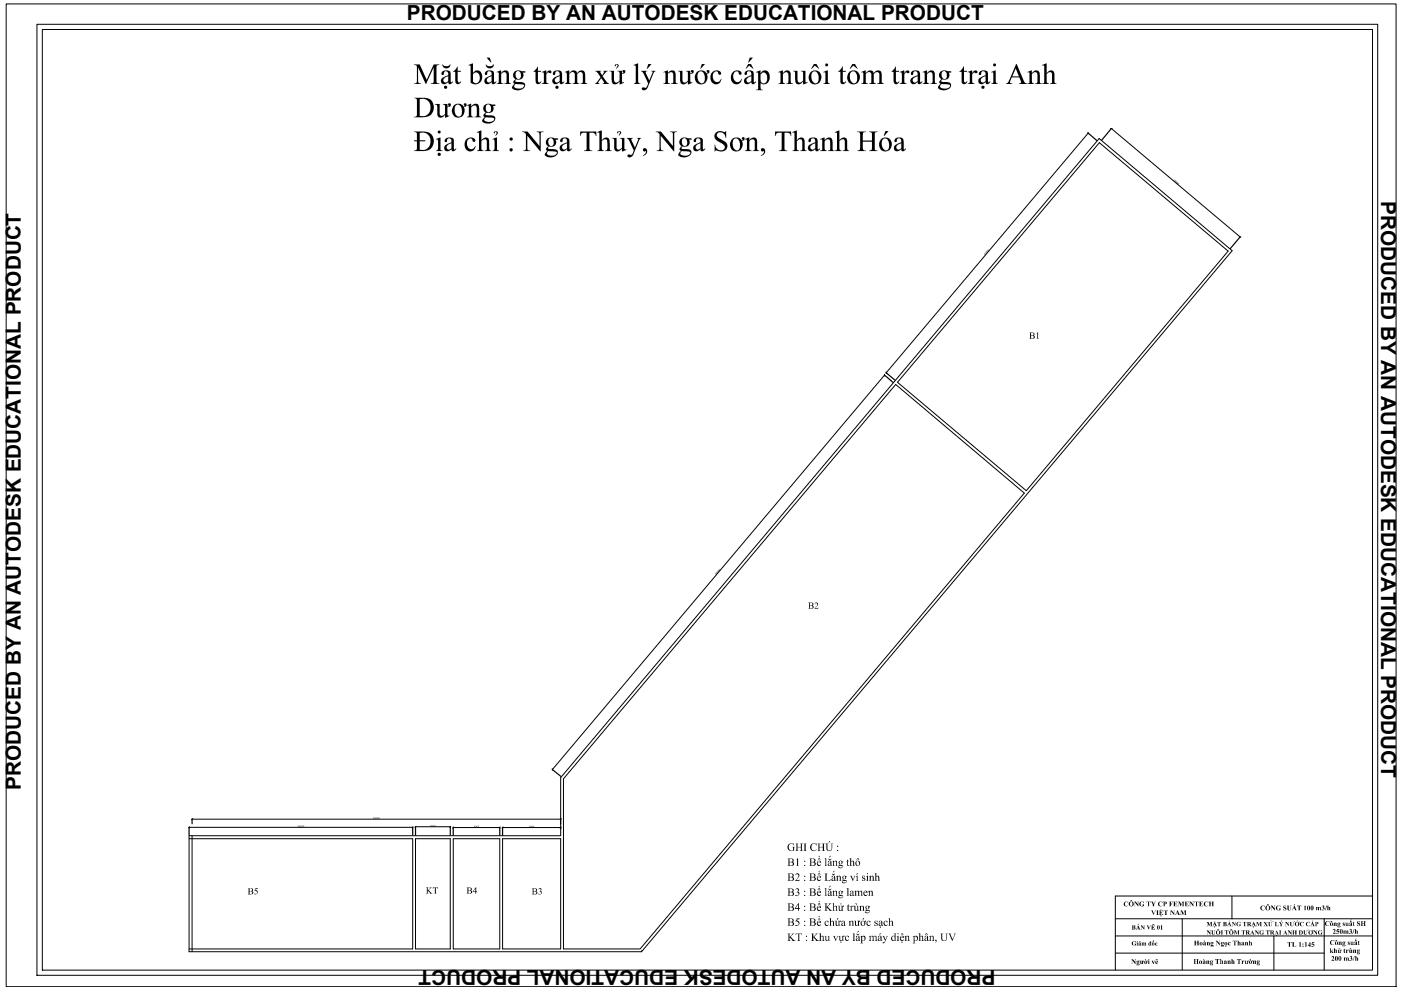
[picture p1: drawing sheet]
<svg xmlns="http://www.w3.org/2000/svg" width="297mm" height="210mm" viewBox="0 0 297 210" stroke-linecap="round" stroke-linejoin="round" font-family="sans-serif">
<defs><g id="words">
<g font-size="4.4">
<text x="86.3" y="4.3">PRODUCED BY AN AUTODESK EDUCATIONAL PRODUCT</text>
<text x="292.9" y="42.6" transform="rotate(90 292.9 42.6)">PRODUCED BY AN AUTODESK EDUCATIONAL PRODUCT</text>
<text x="4.4" y="167.4" transform="rotate(-90 4.4 167.4)">PRODUCED BY AN AUTODESK EDUCATIONAL PRODUCT</text>
<text x="211" y="205.7" transform="rotate(180 211 205.7)">PRODUCED BY AN AUTODESK EDUCATIONAL PRODUCT</text>
</g>
</g></defs>
<!-- layer: bao quanh -->
<g fill="none" stroke="#000" stroke-width=".21">
<path d="M230.7 28.2l-42.8 50.9M233.1 30.3l27.3 22.9-42.8 50.8-27.3-22.9zM235.6 27.2l27.3 23M187.5 79.5l-70.4 83.6M189.9 81.5l27.3 23-81.5 96.7h-16.2v-36.1zM40.1 177.2h78.8v-12.3l114.1-135.5 28.2 23.8-125.2 148.6h-95.9zM40.1 177.8h47.4v23.4h-47.4M40.1 175.4h47.4M40.7 177.2v24.6M40.7 173.7h78.2M88.1 177.8h7.4v23.4h-7.4zM88.1 175.3h7.4"/>
<path d="M96.1 177.8h9.9v23.4h-9.9zM96.1 175.5h9.9M106.6 177.8h12.3v23.4h-12.3zM106.6 175.5h12.3M136 201.8h.1"/>
</g>
<g fill="none" stroke="#000" stroke-width=".25">
<path d="M230.7 28.2l1.8 1.6M235.6 27.2l-2 2.5M262.9 50.2l-2 2.5M187.5 79.5l1.8 1.6M187.9 79l1.8 1.6M40.1 175.4v1.7M40.7 173.7v1M87.5 175.4v1.7M88.1 175.3v1.8M95.5 175.3v1.8M96.1 175.5v1.6M106 175.5v1.6"/>
<path d="M106.6 175.5v1.6M117.1 163.1l1.8 1.5M118.9 173.7v1M118.9 175.5v.2"/>
</g>
<!-- layer: 0 -->
<g fill="none" stroke="#000" stroke-width=".21">
<path d="M230.7 28.1v.3M235.5 27.2h.3M263.1 50.2l-.3 .1M187.5 79.4v.3M187.9 78.9v.3M40.2 175.3l-.2 .2M40.9 173.6l-.3 .2M87.6 175.3l-.2 .2M88.2 175.2l-.2 .2M95.6 175.2l-.2 .2M96.2 175.3l-.2 .3M106 175.3l-.2 .3"/>
<path d="M106.7 175.3l-.3 .3M117.1 163v.3M119 175.3l-.3 .3M119 173.6l-.3 .2"/>
</g>
<!-- layer: bao quanh -->
<g fill="#000">
<path d="M87.8 13.7h1.2l1.5 3.2 1.4-3.2h1.2v.1a.46 .46 0 0 0-.5 .1 .46 .46 0 0 0-.1 .5v2.7a.46 .46 0 0 0 .1 .5 .46 .46 0 0 0 .5 .1v.1h-1.7v-.1l.4-.1 .1-.2v-3.1l-1.6 3.5-1.7-3.5v2.8a.46 .46 0 0 0 .2 .5 .46 .46 0 0 0 .4 .1v.1h-1.4v-.1l.5-.1 .1-.3v-2.9a.46 .46 0 0 0-.1-.5 .46 .46 0 0 0-.5-.1zM96.9 14.1l.1 .9h.7v.2h-.7v1.8a.33 .33 0 0 0 .2 .5 .33 .33 0 0 0 .5-.2h.1l-.1 .1a.62 .62 0 0 1-.8 .5 .62 .62 0 0 1-.4-.8v-1.9h-.4v-.1l.5-.4zM105.3 15.3l1-.4v.6l.3-.4 .5-.2a.8 .8 0 0 1 .8 1.1v1.4l.4 .4h-1.4l.5-.3v-1.5a.6 .6 0 0 0-.4-.7 .6 .6 0 0 0-.7 .4v1.8l.4 .2v.1h-1.4l.4-.4v-1.3a.59 .59 0 0 0-.4-.8zM114 14.1v.9h.7v.2h-.7v1.8a.33 .33 0 0 0 .3 .5 .33 .33 0 0 0 .4-.2h.1l-.1 .1a.62 .62 0 0 1-.7 .5 .62 .62 0 0 1-.5-.8v-1.9h-.4v-.1l.6-.4zM114.9 15.3l.9-.4v.7l.3-.4a.39 .39 0 0 1 .5-.3 .39 .39 0 0 1 .2 .6h-.1a.47 .47 0 0 0-.6-.1 .47 .47 0 0 0-.3 .4v1.6l.5 .4h-1.4v-.1l.4-.1v-1.5a.47 .47 0 0 0-.4-.7zM119.7 15.3l1-.4v.6l.8-.6a.74 .74 0 0 1 .8 .6l.7-.5a.8 .8 0 0 1 .9 .1 .8 .8 0 0 1 .2 .8v1.6l.4 .3h-1.4l.5-.4v-1.5a.6 .6 0 0 0-.6-.6 .6 .6 0 0 0-.6 .5v1.7l.4 .3h-1.4l.5-.4v-1.5a.61 .61 0 0 0-.5-.7 .61 .61 0 0 0-.7 .4v1.9l.4 .3h-1.3l.4-.4v-1.3a.59 .59 0 0 0-.5-.8zM126.2 15h1.3l-.2 .3 .4 .7 .4-.6-.2-.4h.9l-1 1.2 .8 1.2 .5 .4h-1.3l.3-.3-.6-.9-.7 .8 .3 .4h-.9l1.1-1.4-.7-1.1zM134.3 13.8l1-.4v3.9v.2l.5 .3h-1.4l.4-.3v-2.9a.5 .5 0 0 0-.3-.7zM140.6 15.3l1-.4v.6l.4-.4 .4-.2a.8 .8 0 0 1 .9 1.1v1.4l.4 .4h-1.4l.4-.3v-1.5a.6 .6 0 0 0-.4-.7 .6 .6 0 0 0-.7 .4v1.8l.5 .2v.1h-1.4l.4-.2v-1.5a.59 .59 0 0 0-.5-.8zM143.7 15h1v1.9a.57 .57 0 0 0 .4 .6 .57 .57 0 0 0 .7-.3v-1.9l-.4-.3h.9v.5l.4-.1a.31 .31 0 0 1-.2-.4 .31 .31 0 0 1 .5-.1 .31 .31 0 0 1 0 .5l-.2 .2h-.5v1.2a.42 .42 0 0 0 0 .4 .42 .42 0 0 0 .5 .2v.2l-1 .3v-.6l-.7 .6a.78 .78 0 0 1-.9-1.1v-1.4l-.1-.2zM151.1 15.2l.6-.3 .7 .1a.43 .43 0 0 1 .5 .4 .43 .43 0 0 1-.4 .5l-.1-.2a.63 .63 0 0 0-.8-.6 .63 .63 0 0 0-.5 .8l.2 1 .4 .4a.86 .86 0 0 0 1.2-.6l-.2 .7-.5 .4-.5 .1-.6-.3-.4-.4-.1-.5 .1-.9zM155.3 15.4l.7-.5 .8 .1a.43 .43 0 0 1 .4 .4 .43 .43 0 0 1-.3 .5l-.2-.1a.62 .62 0 0 0-.6-.7 .62 .62 0 0 0-.6 .8v.8l.5 .6a.84 .84 0 0 0 1.2-.6l-.1 .6-.4 .4-.4 .2-.7-.2-.5-.5-.2-.7 .2-.8z"/>
<path d="M165 15.3l1-.4v.6l.3-.3 .5-.3a.8 .8 0 0 1 .8 1.1l.1 1.5 .4 .3h-1.4l.4-.3 .1-1.5a.62 .62 0 0 0-.5-.7 .62 .62 0 0 0-.7 .4v1.7l.5 .4h-1.4l.4-.3v-1.4a.55 .55 0 0 0-.5-.8zM168.1 15h1v1.9a.57 .57 0 0 0 .4 .6 .57 .57 0 0 0 .7-.3l.1-1.8-.1-.2-.4-.2h1v1.7a.45 .45 0 0 0-.1 .5 .45 .45 0 0 0 .5 .2v.2l-.9 .3v-.6l-.6 .5a.8 .8 0 0 1-.9-.1 .8 .8 0 0 1-.2-.9v-1.5zM178.6 14.1h.1v.9h.6v.2h-.6v1.8a.32 .32 0 0 0 .2 .5 .32 .32 0 0 0 .4-.2h.1l-.1 .2a.58 .58 0 0 1-.8 .3 .58 .58 0 0 1-.3-.7v-1.9h-.5v-.1l.4-.2zM182.6 15.3l1-.4v.6l.6-.5a.78 .78 0 0 1 1.1 .5l.5-.5 .3-.1a.8 .8 0 0 1 .8 1v1.5l.5 .4h-1.4l.4-.3v-1.6a.6 .6 0 0 0-.5-.6 .6 .6 0 0 0-.6 .5v1.7l.4 .3h-1.4v-.1l.4-.2v-1.6a.61 .61 0 0 0-.4-.6 .61 .61 0 0 0-.7 .3v1.9l.4 .3h-1.4l.4-.4v-1.3a.59 .59 0 0 0-.4-.8zM189.9 14.1v.9h.7v.2h-.7v1.8a.33 .33 0 0 0 .3 .5 .33 .33 0 0 0 .4-.2h.1l-.1 .1a.62 .62 0 0 1-.7 .5 .62 .62 0 0 1-.5-.8v-1.9h-.4v-.1l.6-.4zM190.8 15.3l.9-.4v.7l.3-.4a.38 .38 0 0 1 .5-.3 .38 .38 0 0 1 .1 .6 .47 .47 0 0 0-.6-.1 .47 .47 0 0 0-.3 .4v1.6l.5 .4h-1.4v-.1l.4-.1v-1.5a.47 .47 0 0 0-.4-.7zM195.6 15.3l1-.4v.6l.8-.6a.8 .8 0 0 1 .8 1.1v1.5l.5 .3h-1.4l.4-.3v-1.5a.62 .62 0 0 0-.4-.7 .62 .62 0 0 0-.7 .4v1.7l.4 .4h-1.4l.4-.3v-1.4a.53 .53 0 0 0 .1-.6 .53 .53 0 0 0-.5-.2zM204.3 14.1h.1v.9h.6v.2h-.6v1.8a.31 .31 0 0 0 .2 .5 .31 .31 0 0 0 .4-.2h.1l-.1 .1a.6 .6 0 0 1-.7 .4 .6 .6 0 0 1-.4-.7v-1.9h-.5v-.1l.6-.4zM205.1 15.3l1-.4v.7l.3-.4a.39 .39 0 0 1 .5-.3 .39 .39 0 0 1 .2 .6h-.1a.47 .47 0 0 0-.6-.1 .47 .47 0 0 0-.3 .4l.1 1.7 .4 .2v.1h-1.4l.4-.3v-1.4a.52 .52 0 0 0 0-.6 .52 .52 0 0 0-.5-.2zM217.8 15.3l1-.4v.6l.8-.6a.85 .85 0 0 1 .9 1.1v1.5l.4 .3h-1.4v-.1l.4-.1 .1-1.6a.62 .62 0 0 0-.5-.7 .62 .62 0 0 0-.7 .4v1.6l.4 .5h-1.4l.5-.3v-1.4a.53 .53 0 0 0 0-.6 .53 .53 0 0 0-.5-.2zM220.9 13.8l1-.4v2.1l.6-.5a.83 .83 0 0 1 .9 .2 .83 .83 0 0 1 .2 1v1.3l.4 .3h-1.4l.5-.3v-1.3a.62 .62 0 0 0-.4-.9 .62 .62 0 0 0-.8 .4v1.6l.5 .5h-1.4l.4-.3v-2.9a.5 .5 0 0 0-.3-.7zM92.2 22h1v1.9a.55 .55 0 0 0 .4 .7 .55 .55 0 0 0 .7-.4l.1-1.8-.5-.4h1v.6l.3-.1a.33 .33 0 0 1-.1-.5 .33 .33 0 0 1 .5 0 .33 .33 0 0 1-.1 .5l-.6 .2v1a.53 .53 0 0 0-.1 .6 .53 .53 0 0 0 .5 .3l-.9 .4v-.6l-.7 .5a.76 .76 0 0 1-.8-.2 .76 .76 0 0 1-.2-.8v-1.6l-.5-.1z"/>
<path d="M98.9 22.3l1-.3v.6l.8-.6a.8 .8 0 0 1 .9 1v1.5l.4 .4h-1.4l.5-.4v-1.4a.62 .62 0 0 0-.4-.8 .62 .62 0 0 0-.8 .5v1.6l.5 .5h-1.4l.4-.4v-1.3a.53 .53 0 0 0 0-.6 .53 .53 0 0 0-.5-.3zM98.9 29.5l.7-.3h.7a.43 .43 0 0 1 .4 .4 .43 .43 0 0 1-.3 .5l-.2-.1a.63 .63 0 0 0-.7-.6 .63 .63 0 0 0-.5 .8l.1 .9 .4 .4a.84 .84 0 0 0 1.3-.6l.1 .1-.2 .5-.6 .5-.5 .1-.6-.2-.5-.9 .1-.9zM101.1 28l1-.3v2l.6-.5a.83 .83 0 0 1 .9 .2 .83 .83 0 0 1 .1 1l.1 1.3 .3 .3h-1.3l.4-.3v-1.4a.57 .57 0 0 0-.2-.8 .57 .57 0 0 0-.8 .3l-.1 .1v1.7l.4 .4h-1.4l.5-.3v-2.8a.5 .5 0 0 0-.3-.8zM110.7 27.9h1.1l2.6 3.1-.1-2.8-.1-.1-.4-.1v-.1h1.4l-.1 .1a.4 .4 0 0 0-.4 .2 .4 .4 0 0 0-.1 .4v3.5l-2.8-3.3v2.8l.2 .3h.4v.1h-1.4v-.1l.5-.2v-3.3zM123 27.9h3.4v1l-.1-.3a.67 .67 0 0 0-.7-.5h-.6v3.2a.46 .46 0 0 0 .1 .5 .46 .46 0 0 0 .5 .1v.1h-1.8v-.1l.6-.2v-3.6h-.6a.79 .79 0 0 0-.8 .8zM126.6 28l1-.3v2l.6-.5a.83 .83 0 0 1 .9 .2 .83 .83 0 0 1 .2 .9v1.4l.4 .3h-1.4v-.1l.4-.1v-1.6a.56 .56 0 0 0-.3-.7 .56 .56 0 0 0-.7 .3l-.1 1.9 .5 .3h-1.4l.4-.3v-2.8a.5 .5 0 0 0-.3-.8zM132.9 29.2h1.3l-.3 .2v.3l.7 1.6 .7-1.6v-.3l-.3-.2h.9l-.3 .3-1.2 3.1-.4 .5a.46 .46 0 0 1-.6 .3 .46 .46 0 0 1-.3-.6h.2a.56 .56 0 0 0 .9-.4l.2-.5-1-2.2zM136.3 31.7a.57 .57 0 0 1 .8 0 .57 .57 0 0 1 0 .8l-.3 .3-.5 .2 .2-.2a.55 .55 0 0 0 .4-.8l-.5 .1zM139 27.9h1.1l2.6 3.1v-2.7l-.1-.2-.5-.1v-.1h1.4v.1a.43 .43 0 0 0-.5 .1 .43 .43 0 0 0 0 .5v3.5l-2.9-3.3v2.9l.6 .3h-1.5v-.1h.5l.1-.2v-3.3zM151.8 28.1l.6-.3h.6a.65 .65 0 0 0 1 0v1.4h-.2l-.2-.7-.8-.4a.69 .69 0 0 0-.8 .5 .69 .69 0 0 0 .6 .8l1.4 .9 .2 .3v.5l-.2 .6-.4 .3-1.1 .1a.69 .69 0 0 0-1 0v-1.4h.1l.2 .6 .3 .3 .4 .3h.5a.75 .75 0 0 0 .7-.8 .75 .75 0 0 0-.7-.7l-1-.6-.4-.4-.1-.7zM157.9 29.5l1-.3v.5l.3-.3 .6-.2a.83 .83 0 0 1 .7 1v1.4l.5 .4h-1.4l.4-.3v-1.4a.6 .6 0 0 0-.4-.8 .6 .6 0 0 0-.7 .4v1.8l.4 .3h-1.4l.5-.3v-1.4a.55 .55 0 0 0-.5-.8zM161.3 31.7a.57 .57 0 0 1 .9 0 .57 .57 0 0 1-.1 .8l-.3 .3-.5 .2 .2-.2a.55 .55 0 0 0 .4-.8l-.4 .1z"/>
<path d="M164.3 27.9h3.4l.1 1-.5-.7-1-.1v3.5l.2 .3h.4v.1h-1.8v-.1h.5l.1-.2v-3.6h-.5a.68 .68 0 0 0-.8 .8h-.1zM168 28l1-.3v2l.5-.5a.82 .82 0 0 1 1 .2 .82 .82 0 0 1 .1 .9v1.3l.4 .4h-1.3l.4-.3v-1.5a.59 .59 0 0 0-.5-.7 .59 .59 0 0 0-.6 .4v1.8l.4 .3h-1.4l.4-.3v-2.8a.45 .45 0 0 0 .1-.5 .45 .45 0 0 0-.5-.3zM173.9 29.5l.9-.3v.5l.8-.5a.85 .85 0 0 1 .9 1v1.5l.5 .3h-1.4l.4-.3v-1.4a.58 .58 0 0 0-.3-.8 .58 .58 0 0 0-.8 .4l-.1 1.7 .5 .4h-1.4l.4-.3v-1.4a.53 .53 0 0 0 .1-.5 .53 .53 0 0 0-.5-.3zM177 28l1-.3v2l.6-.5a.83 .83 0 0 1 .9 .2 .83 .83 0 0 1 .1 1l.1 1.3 .3 .3h-1.3l.4-.3v-1.4a.57 .57 0 0 0-.2-.8 .57 .57 0 0 0-.8 .3l-.1 .1v1.7l.4 .4h-1.4l.5-.3v-2.8a.5 .5 0 0 0-.3-.8zM181.8 27.9h1.8l-.2 .1a.46 .46 0 0 0-.5 .6v1.2h2v-1.2a.46 .46 0 0 0-.1-.5 .46 .46 0 0 0-.5-.1v-.1h1.8l-.2 .1a.42 .42 0 0 0-.4 .6v3.1l.2 .2h.4v.1h-1.8v-.1a.47 .47 0 0 0 .5-.1 .47 .47 0 0 0 .1-.5v-1.3h-2l.1 1.7 .2 .2h.4v.1h-1.8v-.1a.47 .47 0 0 0 .5-.1 .47 .47 0 0 0 .1-.5v-2.7a.46 .46 0 0 0-.1-.5 .46 .46 0 0 0-.5-.1zM248.9 38.1h.2l-.2 .3zM249 38.4l.1 .2 .1-.4 .2 .1h-.2l-.1 .3zM208.7 53.7l.3-.2 .1 .4-.2-.3zM208.6 53.8h.2v.3l.2-.1-.2 .2v-.4l-.1 .2zM219.8 70.6l.3-.1v1.2l.2 .1h-.5l.1-.1v-1zM151.8 121.4l.1-.2-.1 .2h.3l.1 .1-.2 .1 .1-.2-.2 .1zM172.8 127.9l.4-.2 .2 .3v.4l-.5 .5 .6-.1-.1 .3h-.7l.5-.8a.29 .29 0 0 0-.1-.4 .29 .29 0 0 0-.4 .2z"/>
<path d="M63.1 175.1h.2l-.1 .2 .1 .1h-.2l.2-.2zM79.1 173.3h.2v.4l-.2-.1h.2v-.2zM79.4 173.4l.2-.1-.1 .3 .1 .1h-.2l.2-.3zM91.2 175l.2-.1v.4l-.2-.1h.2l-.1-.1 .1-.2zM112.2 175.1h.2l-.2 .1h.2v.3l-.3-.1h.3zM167.1 179.1l.5-.3h.7l.1 .5-.4-.4-.5 .1-.2 .3-.1 .5 .3 .5 .4 .1 .2-.1v-.7h-.2h.7l-.2 .1v.6l-.7 .2-.4-.2-.3-.5zM168.6 178.8h.7l-.2 .1v.7h.7v-.6l-.2-.2h.7l-.3 .2v1.2l.3 .2h-.7l.2-.1v-.7h-.7v.7l.2 .1h-.7l.3-.2v-1.2zM171.9 179.1l.5-.3h.7v.5l-.3-.4h-.4l-.4 .5v.5l.3 .3 .5 .1 .4-.3-.2 .3-.6 .2-.5-.3-.2-.5zM173.3 178.8h.7l-.3 .2v.6h.8v-.7l-.3-.1h.7l-.2 .1v1.4l.2 .1h-.7l.3-.1v-.7h-.8v.7l.3 .1h-.7l.2-.1v-1.3zM54.2 188.3h.5l-.1 .2h-.4l-.1 .2 .6 .3-.1 .4-.3 .2a.19 .19 0 0 1-.3 .1 .19 .19 0 0 1 0-.3l.3 .2 .2-.3-.1-.4-.5-.1zM90.3 188.2h.6l-.2 .1v.5l.5-.5-.1-.1h.5l-.7 .6 .8 .7h-.6l.1-.2-.5-.5v.6l.2 .1h-.6l.2-.2v-1zM91.8 188.2h1l.1 .3-.1-.2-.4-.1v1.2l.2 .1h-.6l.2-.1v-1.2l-.3 .1-.1 .2z"/>
<path d="M114.2 188.4l.5-.1 .1 .3a.27 .27 0 0 0-.2 .3 .27 .27 0 0 0 .3 .2l-.2 .5h-.5l.1-.1a.25 .25 0 0 0 .2 .1 .25 .25 0 0 0 .2-.3l-.1-.3h-.3l.3-.1a.27 .27 0 0 0-.1-.5 .27 .27 0 0 0-.4 .2zM167 197.9h.6l-.2 .1v.7l.6-.6-.1-.2h.5l-.8 .7 1.1 .9h-.8l.1-.2-.6-.6v.6l.2 .2h-.6l.2-.1v-1.4zM168.7 188.5l.4-.2 .3 .4a.28 .28 0 0 0-.2 .3 .28 .28 0 0 0 .3 .3l-.1 .4-.3 .2a.24 .24 0 0 1-.3 .1 .24 .24 0 0 1-.1-.2h.2a.32 .32 0 0 0 .4-.2 .32 .32 0 0 0-.2-.4h-.2l.1-.1a.3 .3 0 0 0 .2-.3 .3 .3 0 0 0-.2-.3 .3 .3 0 0 0-.3 .2zM168.8 182.2l.4-.2v1.5l.2 .1h-.6l.2-.1v-1.3zM169 194.7h.5l-.1 .2h-.4l-.1 .2 .3 .2 .3 .3-.1 .5-.3 .2a.21 .21 0 0 1-.3 .1 .21 .21 0 0 1-.1-.3l.5 .1 .1-.2-.1-.5-.5-.1zM168.7 185.4l.4-.2 .4 .3-.1 .5-.6 .6 .8-.1-.1 .3h-1l.8-1a.35 .35 0 0 0-.3-.5 .35 .35 0 0 0-.4 .3zM168.7 197.9h1.3v.4l-.2-.3h-.3v1.3l.2 .2h-.7l.2-.2v-1.3h-.3l-.2 .3zM170.3 178.8h.7l-.2 .1v1.4l.2 .1h-.7l.3-.1v-1.4zM172 197.9h.6l-.2 .1v.7l.6-.6-.2-.2h.6l-.8 .7 1.1 .9h-.8l.1-.2-.6-.6v.7l.2 .1h-.6l.2-.1v-1.4zM173.7 198l.3-.1v.7l.1-.1a.32 .32 0 0 1 .4-.1 .32 .32 0 0 1 .1 .5v.4l.2 .2h-.5l.2-.1v-.5a.23 .23 0 0 0-.2-.4 .23 .23 0 0 0-.3 .2v.7l.2 .1h-.5l.1-.1v-1.4zM174.8 182.1l.4-.2v1.6l.1 .1h-.5l.2-.1v-1.4zM174.8 188.4l.4-.1v1.5l.1 .1h-.5l.2-.1v-1.3z"/>
<path d="M174.8 191.5h.7l-.3 .2v.6l.7-.6-.2-.2h.6l-.8 .8 1 .8h-.8l.2-.2-.7-.6v.6l.3 .2h-.7l.2-.1v-1.3zM175 195.4l.3-.2a.2 .2 0 0 1 .3 .1 .2 .2 0 0 1-.1 .3v-.1a.27 .27 0 0 0-.4-.1 .27 .27 0 0 0-.1 .4l.3 .4 .4-.3-.3 .4h-.4l-.2-.3zM174.8 198.4h.4v.7a.24 .24 0 0 0 .2 .3 .24 .24 0 0 0 .2-.2v-.6l-.1-.2h.3v.9h.2l-.4 .2v-.2l-.1 .2a.3 .3 0 0 1-.4 0 .3 .3 0 0 1-.1-.4v-.5zM174.8 185.2h.7l-.2 .1v1.3h.6l.2-.3-.1 .5h-1.2l.2-.1v-1.4zM175.8 194.8l.4-.1v.7l.2-.1a.33 .33 0 0 1 .3 0 .33 .33 0 0 1 .1 .4v.5l.2 .1h-.6l.2-.1v-.5a.23 .23 0 0 0-.1-.3 .23 .23 0 0 0-.3 .1v.7l.2 .1h-.6l.2-.1v-1.4zM176.6 198.4h.5l-.1 .3 .2 .5 .3-.7-.1-.1h.4l-.6 1.1zM176.5 182.6l.3-.1 .1 .2a.3 .3 0 0 1 .4-.2 .3 .3 0 0 1 .2 .4v.6l.1 .1h-.5l.2-.1v-.6a.25 .25 0 0 0-.2-.2 .25 .25 0 0 0-.3 .1v.7l.2 .1h-.5l.2-.1v-.8zM176.5 189l.3-.2v.3l.2-.1a.3 .3 0 0 1 .3-.1 .3 .3 0 0 1 .2 .4v.5l.1 .1h-.5l.2-.1v-.5a.25 .25 0 0 0-.2-.3 .25 .25 0 0 0-.3 .1v.7l.2 .1h-.5l.2-.1v-.7zM176.5 191.6l.3-.1v.8l.2-.2a.31 .31 0 0 1 .4 0 .31 .31 0 0 1 .1 .4v.5l.1 .1h-.5l.2-.1v-.5a.26 .26 0 0 0-.1-.3 .26 .26 0 0 0-.4 .1v.7l.2 .1h-.5l.2-.1v-1.3zM177.2 185.8l.4-.1v.2l.2-.1a.3 .3 0 0 1 .3-.1 .3 .3 0 0 1 .2 .4v.6l.1 .1h-.5l.2-.1-.1-.9-.4 .2v.7l.2 .1h-.5l.1-.1v-.9zM179.7 182.2l.1 .3h.2l-.2 .1v.8h.2a.21 .21 0 0 1-.2 .2 .21 .21 0 0 1-.2-.2v-.8h-.1zM179.5 188.4l.4-.1v1.6h.1h-.5h.2v-1.4z"/>
<path d="M179.8 191.8l.1 .3h.2h-.2v.9l.2-.1a.22 .22 0 0 1-.2 .3 .22 .22 0 0 1-.2-.3v-.8h-.2zM179.2 198.6l.3-.2a.26 .26 0 0 1 .3 0 .26 .26 0 0 1 .1 .3 .34 .34 0 0 0-.6 0 .34 .34 0 0 0 .2 .5l.3 .1 .2-.2-.3 .4h-.3l-.2-.3zM180.2 185.7h.5l-.1 .2 .3 .6 .2-.6-.1-.2h.4l-.6 1.1zM179.9 195.4l.4-.2v.2h.1a.3 .3 0 0 1 .4-.2 .3 .3 0 0 1 .1 .4v.6l.2 .1h-.5l.1-.1v-.5a.22 .22 0 0 0-.1-.4 .22 .22 0 0 0-.3 .2v.7l.2 .1h-.5l.1-.1v-.8zM180.1 182.1l.4-.2v.8l.2-.2 .4 .1v.9l.1 .1h-.5l.2-.1v-.5a.23 .23 0 0 0-.1-.4 .23 .23 0 0 0-.3 .2v.7l.1 .1h-.5l.2-.1v-1.4zM180.2 192.2l.4-.1v.2a.16 .16 0 0 1 .1-.3 .18 .18 0 0 1 .2 .3l-.2-.1-.1 .1v.7l.2 .1h-.6l.2-.1v-.7zM180.8 198l.3-.1v1.5l.2 .1h-.5l.1-.1v-1.4zM181.1 189l.4-.2v.3l.1-.1a.29 .29 0 0 1 .3-.2 .29 .29 0 0 1 .3 .3l.1-.1a.3 .3 0 0 1 .4-.1 .3 .3 0 0 1 .1 .4v.6h.2h-.5l.1-.1v-.5a.23 .23 0 0 0-.2-.3 .23 .23 0 0 0-.2 .2v.7h.1h-.5h.1v-.6a.22 .22 0 0 0-.1-.3 .22 .22 0 0 0-.3 .1v.8h.2h-.6h.2v-.9zM181.1 195.2h.4v.7a.22 .22 0 0 0 .1 .3 .22 .22 0 0 0 .3-.2v-.6l-.2-.2h.4l.1 .2v-.2a.16 .16 0 0 1 .2 .2 .16 .16 0 0 1-.3 .1v.7h.2l-.4 .1v-.2l-.2 .2a.31 .31 0 0 1-.3 0 .31 .31 0 0 1-.1-.4v-.5zM182.2 192.2l.3-.1v.2l.1-.1a.31 .31 0 0 1 .4-.1 .31 .31 0 0 1 .2 .3v.6l.1 .1h-.5l.2-.1v-.6a.22 .22 0 0 0-.2-.2 .22 .22 0 0 0-.3 .1v.7l.2 .1h-.5l.1-.1v-.8zM182.8 185.8l.6-.1-.1 .3a.21 .21 0 0 0 0-.2 .21 .21 0 0 0-.3 0 .21 .21 0 0 0 0 .2l.5 .3v.3l-.3 .2h-.4v-.4v.1a.23 .23 0 0 0 .2 .2 .23 .23 0 0 0 .3-.2 .23 .23 0 0 0-.3-.2l-.2-.2zM184 189l.4-.2v.3l.2-.2h.3l.1 1h.2h-.5h.1v-.6a.22 .22 0 0 0-.1-.3 .22 .22 0 0 0-.3 .1v.8h.2h-.5l.1-.2v-.4v-.3z"/>
<path d="M184.2 198.5l.3-.1 .1 .2 .1-.1a.32 .32 0 0 1 .6 .1l.1-.1a.28 .28 0 0 1 .3 0 .28 .28 0 0 1 .1 .3v.5l.2 .2h-.5l.2-.1v-.6a.23 .23 0 0 0-.2-.3 .23 .23 0 0 0-.3 .2v.7l.2 .1h-.5l.1-.1v-.6a.25 .25 0 0 0-.1-.3 .25 .25 0 0 0-.3 .2v.7l.1 .1h-.5l.2-.2v-.6zM184.2 185.8l.4-.1v.2l.3-.2a.27 .27 0 0 1 .3 0 .27 .27 0 0 1 .1 .3v.7l.1 .1h-.5l.1-.1v-.6a.22 .22 0 0 0-.1-.3 .22 .22 0 0 0-.3 .2v.7l.2 .1h-.6l.2-.1v-.8zM183.9 195.3l.3-.1a.17 .17 0 0 1 .3 .1 .17 .17 0 0 1-.1 .2 .28 .28 0 0 0-.5-.1 .28 .28 0 0 0 0 .4v.1a.34 .34 0 0 0 .4 .3 .34 .34 0 0 0 .3-.3l-.2 .3-.5 .1-.2-.3zM185.4 185.2l.4-.1v.8l.1-.2a.33 .33 0 0 1 .5 0 .33 .33 0 0 1 0 .5v.5l.2 .1h-.5l.1-.1v-.5a.24 .24 0 0 0-.1-.4 .24 .24 0 0 0-.3 .2v.7l.2 .1h-.6l.2-.1v-1.4zM185.4 195.4l.7-.2v.4l-.1-.2a.21 .21 0 0 0-.4-.1 .21 .21 0 0 0 .1 .4l.4 .2a.41 .41 0 0 1-.2 .4 .41 .41 0 0 1-.5 0v-.4l.1 .3a.24 .24 0 0 0 .4 .1 .24 .24 0 0 0 .1-.3 .24 .24 0 0 0-.3-.2l-.2-.1zM187.1 198.4h.5l-.1 .2 .2 .6 .3-.6-.1-.2h.4l-.7 1.3a.26 .26 0 0 1-.1 .3 .26 .26 0 0 1-.3-.1v-.1h.3l.2-.3zM187.4 195.5l.5-.3a.18 .18 0 0 1 .2 .1 .18 .18 0 0 1-.1 .3l-.1-.3h-.2l-.1 .6a.33 .33 0 0 0 .3 .3 .33 .33 0 0 0 .3-.3l-.3 .4-.4-.1-.2-.3zM188.3 194.8l.4-.1v.7a.34 .34 0 0 1 .4-.2 .34 .34 0 0 1 .2 .5v.5l.2 .1h-.6l.2-.1v-.5a.23 .23 0 0 0-.1-.3 .23 .23 0 0 0-.3 .1v.7l.1 .1h-.5l.2-.1v-1.3zM191.8 198.5l.4-.1v.2l.1-.1a.28 .28 0 0 1 .3-.1 .28 .28 0 0 1 .1 .4v.5l.2 .2h-.5l.2-.1v-.6a.22 .22 0 0 0-.2-.3 .22 .22 0 0 0-.2 .2v.7l.1 .1h-.5l.1-.1v-.8zM194.7 198l.4-.1v.7l.1-.1a.32 .32 0 0 1 .4-.1 .32 .32 0 0 1 .1 .5v.4l.2 .2h-.5l.1-.1v-.5a.23 .23 0 0 0-.1-.4 .23 .23 0 0 0-.3 .2v.7l.2 .1h-.6l.2-.1v-1.4zM197 198.5l.3-.1 .1 .2 .1-.1a.28 .28 0 0 1 .3-.1 .28 .28 0 0 1 .2 .4v.6l.1 .1h-.5l.2-.1v-.6a.24 .24 0 0 0-.2-.3 .24 .24 0 0 0-.3 .2v.7l.2 .1h-.5l.1-.1v-.8zM198.3 199.3a.26 .26 0 0 1 .3 .2 .26 .26 0 0 1-.2 .3h-.2a.18 .18 0 0 0 .3-.1 .18 .18 0 0 0-.2-.2z"/>
<path d="M199.3 197.9h.7l-.2 .2v.9l.2 .4h.4l.3-.3v-1.1l-.3-.1h.6l-.2 .1v1l-.2 .4-.7 .1-.3-.2v-1.2zM201 197.9h.7l-.2 .2 .5 1.1 .4-1.1-.2-.2h.5l-.8 1.6-.6-1.5z"/>
<path d="M93.7 15.3l.4-.3 .7-.1a.71 .71 0 0 1 .7 1v1.1a.27 .27 0 0 0 .1 .4 .27 .27 0 0 0 .4-.2 .78 .78 0 0 1-.7 .7l-.3-.5-.5 .4a.76 .76 0 0 1-1-.6 .76 .76 0 0 1 .7-.9l.3-.1a.5 .5 0 0 0 .5-.8 .5 .5 0 0 0-.9 0v.2a.3 .3 0 0 1-.5 .2 .3 .3 0 0 1 .1-.5zM94.4 16.4a.57 .57 0 0 0-.3 .9 .57 .57 0 0 0 .9-.1v-1.1zM93.8 13.7l.6 .3h.6l.4-.3a.83 .83 0 0 1-.8 .8 .83 .83 0 0 1-.8-.8zM94.1 18.5a.36 .36 0 0 1 .7 0 .36 .36 0 0 1-.7 0z"/>
<path d="M99.3 13.8l1-.4v2.1l.5-.5 .6-.1 .5 .4 .2 .3 .1 .4v.9l-.4 .6-.5 .3-.7 .1-.8-.4v-2.9a.49 .49 0 0 0-.4-.7zM100.3 15.7v1.6l.2 .2a.89 .89 0 0 0 1-.1 .89 .89 0 0 0 .2-1l-.1-.7a.74 .74 0 0 0-1.3 0z"/>
<path d="M102.8 15.4l.5-.4h1a.69 .69 0 0 1 .4 .9v1.1a.29 .29 0 0 0 .1 .5 .29 .29 0 0 0 .4-.3 .67 .67 0 0 1-.8 .6l-.2-.4-.5 .4a.77 .77 0 0 1-1-.6 .77 .77 0 0 1 .7-.9l.1-.1a.55 .55 0 0 0 .7-.6 .55 .55 0 0 0-.7-.5l-.2 .5a.29 .29 0 0 1-.4 .3 .29 .29 0 0 1-.1-.5zM103.5 16.5a.56 .56 0 0 0-.2 .9 .56 .56 0 0 0 .9-.2v-1.1zM103 13.7l.6 .3h.5l.6-.3-.2 .6-.8 .2-.6-.4zM103.2 12.2h.6l.4 1z"/>
<path d="M109 15.3l.6-.4 1.8 .2-.1 .3h-.5l.2 .4-.1 .6-.3 .3-.6 .2a.47 .47 0 0 0-.5-.1 .47 .47 0 0 0-.2 .5l1.3 .1a.75 .75 0 0 1 .7 .7 .75 .75 0 0 1-.6 .8l-.8 .3-.8-.2a.54 .54 0 0 1-.6-.4 .54 .54 0 0 1 .4-.6l.2-.2a.56 .56 0 0 1-.2-.6 .56 .56 0 0 1 .4-.4l-.5-.6v-.5zM109.6 15.1l-.3 .5 .1 .6a.58 .58 0 0 0 .8 .5 .58 .58 0 0 0 .2-.9v-.2a.57 .57 0 0 0-.8-.5zM109.3 17.8a.54 .54 0 0 0-.3 .7 .54 .54 0 0 0 .7 .3l.9-.1a.44 .44 0 0 0 .5-.5 .44 .44 0 0 0-.7-.3z"/>
<path d="M117.3 15.4l.3-.4 .7-.1a.74 .74 0 0 1 .9 1v1.1a.28 .28 0 0 0 0 .5 .28 .28 0 0 0 .4-.3 .61 .61 0 0 1-.9 .5v-.3l-.6 .4a.75 .75 0 0 1-1-.6 .75 .75 0 0 1 .7-.9l.4-.1a.5 .5 0 0 0 .4-.8 .5 .5 0 0 0-.9 0v.2a.3 .3 0 0 1-.4 .3 .3 .3 0 0 1 0-.5zM118 16.4a.57 .57 0 0 0-.3 .9 .57 .57 0 0 0 1-.1v-1.1zM117.7 18.5a.35 .35 0 0 1 .7 0 .35 .35 0 0 1-.7 0z"/>
<path d="M129.2 15h1v1.9a.57 .57 0 0 0 .4 .6 .57 .57 0 0 0 .7-.3l.1-1.8-.1-.2-.4-.2h1v.5l.3-.1a.31 .31 0 0 1-.2-.4 .31 .31 0 0 1 .5-.1 .31 .31 0 0 1 0 .4l-.3 .3h-.3v1.1a.45 .45 0 0 0-.1 .5 .45 .45 0 0 0 .5 .2v.2l-.9 .3v-.6l-.8 .6a.81 .81 0 0 1-.9-1.1v-1.4zM130.4 13.7a.45 .45 0 0 1 .7 0 .45 .45 0 0 1-.3 .7v.2l-.1-.2a.41 .41 0 0 0 0-.7l-.2 .1 .1 .2h-.3z"/>
<path d="M135.9 15h1.3l-.3 .2v.3l.8 1.5 .6-1.6v-.2l-.2-.2h.9l-.4 .3-1.2 3.1-.4 .5a.46 .46 0 0 1-.6 .3 .46 .46 0 0 1-.2-.6l.1-.1a.56 .56 0 0 0 .9-.3l.2-.5-1-2.1zM137.5 13.6h.6l-1 1z"/>
<path d="M148.1 15.3l-.2 .4v.8l.4 .9a.67 .67 0 0 0 .8 .2 .67 .67 0 0 0 .3-.9v-.7l-.2-.5a.66 .66 0 0 0-1.1-.2zM147.7 15.4l.5-.4 .7-.1 .4 .2 .5 .4 .2-.1a.31 .31 0 0 1-.1-.4 .31 .31 0 0 1 .4-.1 .31 .31 0 0 1 .1 .5l-.1 .1-.5 .1 .2 .7-.2 .9-.4 .5-.6 .2-.8-.1-.6-.7-.1-1zM148.8 13.6h.7l-1 1z"/>
<path d="M157.9 15.3l.5-.3 .7-.1a.71 .71 0 0 1 .7 1v1.1a.28 .28 0 0 0 .1 .5 .28 .28 0 0 0 .4-.3 .78 .78 0 0 1-.8 .7l-.2-.5-.6 .4a.76 .76 0 0 1-1-.6 .76 .76 0 0 1 .8-.9l.3-.1a.5 .5 0 0 0 .4-.8 .5 .5 0 0 0-.8 0v.2a.3 .3 0 0 1-.5 .2 .3 .3 0 0 1 0-.5zM158.6 16.5a.56 .56 0 0 0-.2 .9 .56 .56 0 0 0 .9-.2v-1.1zM158.6 13.6h.6l.6 1-1-.7-.7 .7zM159 12.2h.6l-1 1z"/>
<path d="M160.3 15.3l.9-.4v.7l.4-.4a1.08 1.08 0 0 1 1.3 0 1.08 1.08 0 0 1 .3 1.3l-.2 .8-.5 .5-.7 .1-.6-.3v.9a.52 .52 0 0 0 .6 .6h-1.5l.4-.2v-3.4zM161.2 15.8v1.1a.72 .72 0 0 0 .8 .8 .72 .72 0 0 0 .6-1l-.1-.9a.67 .67 0 0 0-.6-.5 .67 .67 0 0 0-.7 .5z"/>
<path d="M171.9 15.3l.7-.4 .6 .1 .6 .3 .3 .6 .1 .6-.3 .7-.4 .5-.9 .2-.4-.1-.5-.4-.3-.7v-.5zM172.3 15.2l-.3 .9 .3 1.1a.72 .72 0 0 0 .9 .4 .72 .72 0 0 0 .4-1l-.2-1a.67 .67 0 0 0-1.1-.4zM172.6 13.6h.5l.6 1-.9-.7-.8 .7z"/>
<path d="M174.9 13.8a.35 .35 0 0 1 .7 0 .35 .35 0 0 1-.7 0zM174.5 15.3l1-.4v2.4l.4 .5h-1.3l.4-.3v-1.4a.51 .51 0 0 0 0-.6 .51 .51 0 0 0-.5-.2z"/>
<path d="M180 15.3l.7-.4h.5l.8 .5 .3 1.1-.2 .7-.4 .4-.9 .3-.5-.1-.4-.5-.3-.6v-.5zM180.5 15.2l-.3 .8 .2 1.2a.72 .72 0 0 0 1 .4 .72 .72 0 0 0 .3-1l-.2-1.1a.64 .64 0 0 0-1-.3zM180.7 13.6h.6l.6 1-1-.7-.8 .7z"/>
<path d="M193.2 15.4l.3-.4 .7-.1a.74 .74 0 0 1 .9 1v1.1a.28 .28 0 0 0 0 .5 .28 .28 0 0 0 .4-.3 .61 .61 0 0 1-.9 .5v-.3l-.6 .4a.75 .75 0 0 1-1-.6 .75 .75 0 0 1 .7-.9l.4-.1a.5 .5 0 0 0 .4-.8 .5 .5 0 0 0-.9 0v.2a.3 .3 0 0 1-.4 .3 .3 .3 0 0 1 0-.5zM193.7 16.6a.55 .55 0 0 0 0 .8 .55 .55 0 0 0 .9-.2v-1.1z"/>
<path d="M199.3 15.3l.6-.4 1.8 .2-.1 .3h-.5l.2 .4-.2 .7-.3 .3-.5 .1a.45 .45 0 0 0-.5-.1 .45 .45 0 0 0-.2 .5l1.5 .1a.83 .83 0 0 1 .5 1 .83 .83 0 0 1-.8 .6l-.6 .2-.8-.2a.58 .58 0 0 1-.5-.5 .58 .58 0 0 1 .4-.6l.1-.1a.53 .53 0 0 1-.2-.6 .53 .53 0 0 1 .4-.4l-.3-.2-.2-.4v-.6zM199.9 15.1l-.3 .4 .1 .7a.57 .57 0 0 0 .7 .5 .57 .57 0 0 0 .3-.8v-.4a.52 .52 0 0 0-.8-.4zM199.6 17.8a.5 .5 0 0 0-.3 .6 .5 .5 0 0 0 .6 .3h.9a.44 .44 0 0 0 .6-.3 .44 .44 0 0 0-.4-.5z"/>
<path d="M207.9 15.1l1-.1a.65 .65 0 0 1 .6 .9v1.1a.29 .29 0 0 0 .1 .4 .29 .29 0 0 0 .4-.2l-.2 .3a.45 .45 0 0 1-.5 .4 .45 .45 0 0 1-.3-.5l-.6 .4a.77 .77 0 0 1-1-.6 .77 .77 0 0 1 .8-.9l.2-.1a.51 .51 0 0 0 .6-.4 .51 .51 0 0 0-.3-.6 .51 .51 0 0 0-.7 .2v.2a.3 .3 0 0 1-.5 .2 .3 .3 0 0 1 .1-.5zM208.2 16.5a.56 .56 0 0 0-.2 .9 .56 .56 0 0 0 1-.2v-1.1zM208.1 18.5a.35 .35 0 0 1 .7 0 .35 .35 0 0 1-.7 0z"/>
<path d="M210.5 13.8a.35 .35 0 0 1 .7 0 .35 .35 0 0 1-.7 0zM210.1 15.3l1-.4v2.5l.4 .4h-1.3l.4-.3v-1.4a.51 .51 0 0 0 0-.6 .51 .51 0 0 0-.5-.2z"/>
<path d="M215.4 13.6h.2l1.5 3.7 .6 .5h-1.6v-.1a.37 .37 0 0 0 .4-.2 .37 .37 0 0 0-.1-.5l-.3-.6h-1.6l-.3 .6a.37 .37 0 0 0 0 .5 .37 .37 0 0 0 .4 .2v.1h-1.3l.5-.5zM215.3 14.5l-.7 1.7h1.4z"/>
<path d="M87.8 20.7h2.3l.9 .2 .7 .6 .3 1.1-.3 1.2-.4 .6-.5 .3-1.1 .2h-1.9l.2-.1a.44 .44 0 0 0 .4-.7v-2.9l-.2-.3zM89 21v3.5l1 .1 .5-.1 .5-.5 .3-.9-.1-.9-.2-.6-.4-.4-.8-.3z"/>
<path d="M87.8 27.9h2.2l.8 .2 .9 .6 .3 1.1-.2 1.1-.7 .8-1.2 .3h-2.1l.2-.1a.44 .44 0 0 0 .4-.6v-1.3h-.6v-.3h.6v-1.4l-.2-.2-.4-.1zM89 28.2v1.5h1.2v.3h-1.2v1.7l.7 .1 .6-.1 .7-.6 .2-.4v-1.5l-.2-.4-.7-.6-.6-.1z"/>
<path d="M92.8 28a.32 .32 0 0 1 .6 0 .32 .32 0 0 1-.6 0zM92.4 29.5l1-.3v2.5l.4 .3h-1.3l.3-.3 .1-1.5a.5 .5 0 0 0-.5-.7zM92.8 32.7a.36 .36 0 0 1 .7 0 .36 .36 0 0 1-.7 0z"/>
<path d="M94.5 29.4l.5-.2h.7a.69 .69 0 0 1 .5 .9v1.1a.29 .29 0 0 0 .1 .5 .29 .29 0 0 0 .4-.3 .71 .71 0 0 1-.8 .6l-.2-.4-.5 .4a.77 .77 0 0 1-1-.6 .77 .77 0 0 1 .7-.9l.1-.1a.55 .55 0 0 0 .7-.5 .55 .55 0 0 0-.7-.5l-.2 .2v.2a.3 .3 0 0 1-.5 .3 .3 .3 0 0 1 .1-.6zM95 30.7a.56 .56 0 0 0-.2 .9 .56 .56 0 0 0 .9-.2v-1.1z"/>
<path d="M96.7 22.3l-.3 .6v.8l.2 .5a.73 .73 0 0 0 1 .4 .73 .73 0 0 0 .4-.9l-.3-1.1a.67 .67 0 0 0-1-.3zM96.2 22.4l.7-.4h.6l.4 .2a.39 .39 0 0 0 .7 .2 .3 .3 0 0 1-.2-.4 .3 .3 0 0 1 .5-.1 .3 .3 0 0 1 0 .5l-.6 .3 .2 1-.3 .7-.4 .4-.6 .2-.9-.3-.4-.6-.1-.7z"/>
<path d="M102.7 22.3l.6-.3 1.7 .2v.3h-.5l.1 .3-.1 .7-.5 .4h-.4a.44 .44 0 0 0-.4 0 .44 .44 0 0 0-.3 .4l.1 .1 1.4 .1a.73 .73 0 0 1 .6 .7 .73 .73 0 0 1-.5 .7l-.7 .3-1.1-.1a.57 .57 0 0 1-.5-.5 .57 .57 0 0 1 .4-.6l.2-.2a.58 .58 0 0 1-.2-.5 .58 .58 0 0 1 .4-.5l-.4-.3-.2-.4zM103.2 22.3l-.2 .2v.7a.59 .59 0 0 0 .7 .6 .59 .59 0 0 0 .4-.9v-.1a.6 .6 0 0 0-.9-.5zM103 24.9a.5 .5 0 0 0-.3 .6 .5 .5 0 0 0 .6 .3l1.1-.1a.42 .42 0 0 0 .4-.5 .42 .42 0 0 0-.6-.3z"/>
<path d="M104.4 29.5l1-.3v2.5l.4 .3h-1.4l.4-.3 .1-1.6a.44 .44 0 0 0-.5-.6zM104.8 27.9a.45 .45 0 0 1 .7 .1 .45 .45 0 0 1-.3 .6v.2l-.1-.1a.52 .52 0 0 0 0-.8l-.2 .1v.3h-.2z"/>
<path d="M108 29.5a.35 .35 0 0 1 .7 0 .35 .35 0 0 1-.7 0zM108 31.8a.35 .35 0 0 1 .7 0 .35 .35 0 0 1-.7 0z"/>
<path d="M116 29.5l.5-.3 1.8 .2v.2h-.5l.1 .4-.1 .6-.2 .3-.6 .2a.47 .47 0 0 0-.5 0 .47 .47 0 0 0-.3 .4l1.3 .2a.76 .76 0 0 1 .8 .7 .76 .76 0 0 1-.7 .8l-.7 .2-.9-.1a.54 .54 0 0 1-.5-.5 .54 .54 0 0 1 .4-.6l.1-.2a.56 .56 0 0 1-.2-.5 .56 .56 0 0 1 .4-.5l-.5-.6v-.5zM116.5 29.4l-.3 .4 .1 .7a.58 .58 0 0 0 .8 .4 .58 .58 0 0 0 .3-.9l-.1-.1a.57 .57 0 0 0-.8-.5zM116.2 32a.54 .54 0 0 0-.2 .7 .54 .54 0 0 0 .6 .3l.9-.1a.44 .44 0 0 0 .6-.5 .44 .44 0 0 0-.7-.3z"/>
<path d="M118.8 29.6l.4-.4h.6a.77 .77 0 0 1 .9 .9v1.1a.28 .28 0 0 0 .1 .5 .28 .28 0 0 0 .4-.3 .61 .61 0 0 1-.9 .5l-.1-.3-.5 .4a.75 .75 0 0 1-1.1-.5 .75 .75 0 0 1 .7-.9l.4-.2a.51 .51 0 0 0 .5-.8 .51 .51 0 0 0-.9 .1v.1a.3 .3 0 0 1-.4 .3 .3 .3 0 0 1-.1-.5zM119.4 30.8a.56 .56 0 0 0 0 .8 .56 .56 0 0 0 .8-.2v-1.1z"/>
<path d="M129.7 29.2h1v1.9a.55 .55 0 0 0 .4 .6 .55 .55 0 0 0 .7-.3l.1-1.8-.1-.2-.4-.2h1v1.7a.49 .49 0 0 0 .4 .8v.1l-.9 .3v-.6l-.6 .5a.77 .77 0 0 1-.9-.1 .77 .77 0 0 1-.2-.9v-1.5zM130.9 27.9a.45 .45 0 0 1 .8 .1 .45 .45 0 0 1-.4 .6l-.1 .2v-.2a.35 .35 0 0 0 .3-.4 .35 .35 0 0 0-.4-.3v.3l-.2 .1z"/>
<path d="M144.3 29.5l.6-.3 1.7 .2v.2h-.5l.1 .3-.1 .8-.4 .3-.5 .1a.49 .49 0 0 0-.7 .4l1.3 .2a.76 .76 0 0 1 .8 .7 .76 .76 0 0 1-.7 .8l-.7 .2-.8-.1a.58 .58 0 0 1-.6-.6 .58 .58 0 0 1 .5-.6l.1-.1a.55 .55 0 0 1-.3-.5 .55 .55 0 0 1 .5-.5l-.5-.4-.1-.3zM144.7 29.4l-.1 .4 .1 .8a.59 .59 0 0 0 .8 .3 .59 .59 0 0 0 .2-.9 .58 .58 0 0 0-.3-.6 .58 .58 0 0 0-.7 0zM144.5 32.1a.58 .58 0 0 0-.1 .7 .58 .58 0 0 0 .8 .2l.6-.1a.42 .42 0 0 0 .5-.4 .42 .42 0 0 0-.5-.4z"/>
<path d="M147.3 29.4l.5-.2h.8a.72 .72 0 0 1 .4 .9v1.2a.27 .27 0 0 0 .2 .4 .27 .27 0 0 0 .3-.3 .71 .71 0 0 1-.8 .6l-.2-.4-.5 .4a.77 .77 0 0 1-1-.6 .77 .77 0 0 1 .7-.9l.1-.1a.55 .55 0 0 0 .7-.5 .55 .55 0 0 0-.7-.5l-.2 .4a.3 .3 0 0 1-.5 .3 .3 .3 0 0 1 .1-.6zM147.8 30.7a.56 .56 0 0 0-.2 .9 .56 .56 0 0 0 .9-.2v-1.1z"/>
<path d="M155.6 29.5l-.2 .3-.1 .8 .2 .7 .2 .4a.72 .72 0 0 0 1 0 .72 .72 0 0 0 .2-.9l-.2-1a.66 .66 0 0 0-1.1-.3zM155.1 29.7l.8-.5h.6l.7 .5h.3a.31 .31 0 0 1-.2-.5 .31 .31 0 0 1 .5-.1 .31 .31 0 0 1 0 .5l-.5 .3 .2 .9-.2 .6-.4 .5-.6 .2-.8-.1-.6-.6-.1-1z"/>
<path d="M171.5 29.6l.3-.4h.8a.71 .71 0 0 1 .8 .9v1.4a.23 .23 0 0 0 .2 .2 .23 .23 0 0 0 .2-.3 .78 .78 0 0 1-.7 .7l-.3-.5-.5 .4a.75 .75 0 0 1-1-.5 .75 .75 0 0 1 .7-.9l.3-.2a.5 .5 0 0 0 .6-.4 .5 .5 0 0 0-.4-.6 .5 .5 0 0 0-.6 .4 .3 .3 0 0 1-.4 .3 .3 .3 0 0 1 0-.5zM172.1 30.7a.56 .56 0 0 0-.2 .9 .56 .56 0 0 0 .9-.2v-1.1z"/>
<path d="M186.7 29.7l.8-.5h.7l.6 .5 .3 .9-.2 .8-.3 .4-.5 .3h-.6l-.9-.5-.2-.7v-.6zM187.3 29.4l-.4 .8 .1 .7 .2 .5a.7 .7 0 0 0 .9 .5 .7 .7 0 0 0 .4-1v-.7l-.2-.5a.64 .64 0 0 0-1-.3zM187.7 27.8h.7l-1 1z"/>
<path d="M189.7 29.6l.4-.4h.6a.77 .77 0 0 1 .9 .9v1.1a.28 .28 0 0 0 .1 .5 .28 .28 0 0 0 .4-.3 .67 .67 0 0 1-.9 .6l-.1-.4-.6 .4a.77 .77 0 0 1-1-.6 .77 .77 0 0 1 .7-.9l.4-.1a.52 .52 0 0 0 .4-.8 .52 .52 0 0 0-.9 .1l.1 .1a.3 .3 0 0 1-.5 .3 .3 .3 0 0 1 0-.5zM190.3 30.7l-.1 .1a.56 .56 0 0 0 0 .8 .56 .56 0 0 0 .9-.2v-1.1z"/>
<path d="M249.3 38.5h.3a.19 .19 0 0 1-.1 .2 .19 .19 0 0 1-.3-.1zM249.3 38.6l.1 .1 .1-.2z"/>
<path d="M249.5 38.8a.17 .17 0 0 1 .3 0 .17 .17 0 0 1-.3 0zM249.6 38.7l-.1 .1 .1 .1 .1-.2z"/>
<path d="M249.7 38.8a.16 .16 0 0 1 .3 .1 .16 .16 0 0 1-.2 .2h-.1zM249.7 39a.12 .12 0 0 0 .2 0 .12 .12 0 0 0-.2 0z"/>
<path d="M209 53.5a.17 .17 0 0 1 .3 0 .17 .17 0 0 1-.3 0zM209 53.4l.1 .2h.2z"/>
<path d="M209.2 53.2l.3 .1a.17 .17 0 0 1-.2 .1 .17 .17 0 0 1-.1-.2zM209.2 53.2a.15 .15 0 0 0 .3 0 .15 .15 0 0 0-.3 0z"/>
<path d="M209.3 53l.3-.1 .1 .3h-.2zM209.4 52.9v.2l.2 .1z"/>
<path d="M218.2 70.5l1 .1 .1 .4-.2 .1a.36 .36 0 0 1 .3 .5 .36 .36 0 0 1-.5 .2h-.7l.2-.1v-1.1zM218.6 70.6v.5h.2a.29 .29 0 0 0 .3-.4 .29 .29 0 0 0-.4-.1zM218.6 71.2v.5h.1a.33 .33 0 0 0 .5-.3 .33 .33 0 0 0-.6-.2z"/>
<path d="M151.7 121.5l.3 .2-.2 .1zM151.8 121.6v.1z"/>
<path d="M152 121.2a.2 .2 0 0 1 .4 0 .2 .2 0 0 1-.4 0zM152.1 121.1l.2 .2z"/>
<path d="M152.2 121a.17 .17 0 0 1 .3 0 .17 .17 0 0 1-.3 0zM152.3 121a.11 .11 0 0 0 .2 0 .11 .11 0 0 0-.2 0z"/>
<path d="M152.4 120.6l.3 .2a.19 .19 0 0 1-.2 .1 .19 .19 0 0 1-.1-.3zM152.5 120.6l-.1 .2 .3 .1z"/>
<path d="M171.3 127.7l1 .1a.29 .29 0 0 1 .2 .3 .29 .29 0 0 1-.3 .3h.1a.35 .35 0 0 1 .1 .5 .35 .35 0 0 1-.4 .2h-.7l.2-.2v-1zM171.7 127.8v.5h.3a.31 .31 0 0 0 .2-.4 .31 .31 0 0 0-.5-.1zM171.7 128.4v.6h.2a.33 .33 0 0 0 .4-.4 .33 .33 0 0 0-.6-.2z"/>
<path d="M63.4 175.2a.17 .17 0 0 1 .3 0 .17 .17 0 0 1-.3 0zM63.5 175.1v.3l.1-.3z"/>
<path d="M63.7 175.2a.17 .17 0 0 1 .3 0 .17 .17 0 0 1-.3 0zM63.7 175.2a.11 .11 0 0 0 .2 0 .11 .11 0 0 0-.2 0z"/>
<path d="M64 175a.17 .17 0 0 1 .2 .1 .17 .17 0 0 1 0 .2 .17 .17 0 0 1-.2 0zM64 175.2a.11 .11 0 0 0 .2 0 .11 .11 0 0 0-.2 0z"/>
<path d="M64.3 175.1a.17 .17 0 0 1 .2 .1 .17 .17 0 0 1-.2 .2zM64.3 175.1l.1 .3v-.3z"/>
<path d="M79.7 173.5a.14 .14 0 0 1 .2 0 .14 .14 0 0 1-.2 0zM79.7 173.5a.11 .11 0 0 0 .2 0 .11 .11 0 0 0-.2 0z"/>
<path d="M80 173.3a.17 .17 0 0 1 .2 .2 .17 .17 0 0 1-.2 .2zM80.1 173.3l-.1 .3h.1z"/>
<path d="M80.3 173.3a.17 .17 0 0 1 .2 .2 .17 .17 0 0 1-.2 .2zM80.3 173.3v.3h.1z"/>
<path d="M91.5 175.1a.15 .15 0 0 1 .3 0 .15 .15 0 0 1-.3 0zM91.6 174.9v.3h.1z"/>
<path d="M91.8 175.1a.15 .15 0 0 1 .3 0 .15 .15 0 0 1-.3 0zM91.9 174.9v.3h.1z"/>
<path d="M92.1 174.9h.1a.16 .16 0 0 1 .2 .2 .16 .16 0 0 1-.3 .1zM92.2 174.9v.3h.1z"/>
<path d="M100.6 175.1l.1 .4-.2-.1zM100.6 175.2l-.1 .1z"/>
<path d="M100.8 175.3a.16 .16 0 0 1 .3 0 .16 .16 0 0 1-.3 0zM100.8 175.1v.3h.1l.1-.2z"/>
<path d="M101 175.3a.2 .2 0 0 1 .4 0 .2 .2 0 0 1-.4 0zM101.1 175.1v.3h.1z"/>
<path d="M101.3 175.3a.15 .15 0 0 1 .3 0 .15 .15 0 0 1-.3 0zM101.4 175.1l.1 .3v-.3z"/>
<path d="M112.4 175.2a.16 .16 0 0 1 .3 0 .16 .16 0 0 1-.3 0zM112.5 175.3a.11 .11 0 0 0 .2 0 .11 .11 0 0 0-.2 0z"/>
<path d="M112.7 175.3a.15 .15 0 0 1 .3 0 .15 .15 0 0 1-.3 0zM112.8 175.1v.3h.1z"/>
<path d="M113 175.1h.2a.16 .16 0 0 1 .1 .2 .16 .16 0 0 1-.3 .1zM113.1 175.1v.3h.1z"/>
<path d="M175 178.8h.6l-.2 .2v1l.2 .3h.4l.3-.3v-1.1l-.2-.1h.6l-.3 .1v1.2l-.2 .3-.5 .1-.4-.3-.1-1.2zM175.8 178.3h.3l-.4 .4z"/>
<path d="M177.5 179.4a.12 .12 0 0 1 .2 0 .12 .12 0 0 1-.2 0zM177.5 180.3a.15 .15 0 0 1 .3 0 .15 .15 0 0 1-.3 0z"/>
<path d="M52.5 188.3l1.1 .2v.3l-.2 .2 .3 .1v.2l-.1 .3h-1.1h.2v-1.2zM53 188.4l-.1 .5h.3a.31 .31 0 0 0 .2-.4 .31 .31 0 0 0-.4-.1zM52.9 189v.5a.31 .31 0 0 0 .5-.1 .31 .31 0 0 0-.3-.4z"/>
<path d="M98.9 188.2h.9a.31 .31 0 0 1 .2 .3 .31 .31 0 0 1-.2 .3l.3 .3-.1 .3-1.1 .1 .2-.1v-1.2zM99.3 188.2l.1 .6a.32 .32 0 0 0 .4-.3 .32 .32 0 0 0-.5-.3zM99.3 188.8v.6h.4a.32 .32 0 0 0 .1-.5 .32 .32 0 0 0-.5-.1z"/>
<path d="M100.8 188.2h.2v.8h.1l-.1 .1v.4h-.2v-.4h-.6zM100.8 188.4l-.5 .6h.5z"/>
<path d="M112.8 188.3l.9 .1 .2 .4-.3 .2 .3 .1a.39 .39 0 0 1-.1 .5 .39 .39 0 0 1-.4 0h-.6h.1v-1.2zM113.1 188.4l.1 .5a.32 .32 0 0 0 .4-.1 .32 .32 0 0 0-.1-.4 .32 .32 0 0 0-.4 0zM113.1 189v.6h.2a.32 .32 0 0 0 .4-.5 .32 .32 0 0 0-.5-.1z"/>
<path d="M167 182h.9l.3 .2 .1 .4-.3 .2 .4 .2-.2 .5-1.2 .1 .2-.1v-1.4zM167.4 182.1v.6h.4a.36 .36 0 0 0 .2-.5 .36 .36 0 0 0-.6-.1zM167.4 182.8v.7h.4a.4 .4 0 0 0 .2-.6 .4 .4 0 0 0-.6-.1z"/>
<path d="M167 185.2h.9a.39 .39 0 0 1 .4 .3 .39 .39 0 0 1-.3 .5l.4 .2-.2 .5-1.2 .1 .2-.1v-1.4zM167.4 185.3v.6l.6-.1 .1-.3-.2-.2zM167.4 186v.6l.4 .1a.4 .4 0 0 0 .2-.6 .4 .4 0 0 0-.6-.1z"/>
<path d="M167 188.4l1.2 .1 .1 .5-.3 .1 .3 .2 .1 .3-.3 .3h-1.1h.2v-1.4zM167.4 188.5v.6l.6-.1 .1-.3-.2-.2zM167.4 189.2v.6l.3 .1a.37 .37 0 0 0 .3-.5 .37 .37 0 0 0-.5-.2z"/>
<path d="M167 191.5h.8l.5 .3v.3l-.3 .2 .4 .3-.3 .5h-1.1l.2-.1v-1.3zM167.4 191.6v.7h.3a.36 .36 0 0 0 .3-.5 .36 .36 0 0 0-.6-.2zM167.4 192.3v.7h.6l.1-.5z"/>
<path d="M167 194.7h.8l.5 .3v.3l-.3 .2 .4 .2-.2 .5-1.2 .1 .2-.1v-1.4zM167.4 194.8v.6h.3a.35 .35 0 0 0 .3-.5 .35 .35 0 0 0-.6-.1zM167.4 195.5v.7h.5l.2-.2a.48 .48 0 0 0-.7-.5z"/>
<path d="M169.2 191.5h.2v1.1h.2v.1h-.2v.4h-.2v-.4h-.7zM169.2 191.8l-.5 .8h.5z"/>
<path d="M170.5 182.6a.13 .13 0 0 1 .2 0 .13 .13 0 0 1-.2 0zM170.5 183.5a.13 .13 0 0 1 .2 0 .13 .13 0 0 1-.2 0z"/>
<path d="M170.4 185.8a.15 .15 0 0 1 .3 0 .15 .15 0 0 1-.3 0zM170.5 186.7a.12 .12 0 0 1 .2 0 .12 .12 0 0 1-.2 0z"/>
<path d="M170.5 189a.14 .14 0 0 1 .2 0 .14 .14 0 0 1-.2 0zM170.5 189.9a.13 .13 0 0 1 .2 0 .13 .13 0 0 1-.2 0z"/>
<path d="M170.5 192.2a.13 .13 0 0 1 .2 0 .13 .13 0 0 1-.2 0zM170.5 193a.13 .13 0 0 1 .2 0 .13 .13 0 0 1-.2 0z"/>
<path d="M170.5 195.4a.13 .13 0 0 1 .2 0 .13 .13 0 0 1-.2 0zM170.5 196.2a.13 .13 0 0 1 .2 0 .13 .13 0 0 1-.2 0z"/>
<path d="M170.9 198.5a.13 .13 0 0 1 .2 0 .13 .13 0 0 1-.2 0zM170.9 199.4a.13 .13 0 0 1 .2 0 .13 .13 0 0 1-.2 0z"/>
<path d="M171.6 182h1l.2 .2 .1 .4-.3 .2 .4 .2-.2 .5-1.2 .1 .2-.1v-1.4zM172 182.1v.6h.3a.37 .37 0 0 0 .3-.5 .37 .37 0 0 0-.6-.1zM172 182.8v.7h.4a.39 .39 0 0 0 .3-.6 .39 .39 0 0 0-.7-.1z"/>
<path d="M171.6 185.2h1a.37 .37 0 0 1 .3 .4 .37 .37 0 0 1-.3 .4l.4 .2-.2 .5-1.2 .1 .2-.2v-1.3zM172 185.3v.6h.3a.36 .36 0 0 0 .3-.5 .36 .36 0 0 0-.6-.1zM172 186v.7h.5l.2-.2-.1-.4z"/>
<path d="M171.6 188.4l1 .1a.35 .35 0 0 1 .3 .3 .35 .35 0 0 1-.3 .3l.4 .3-.2 .5h-1.2l.2-.1v-1.3zM172 188.5v.6l.6-.1-.1-.5zM172 189.2v.7l.6-.1 .1-.3-.1-.2z"/>
<path d="M171.6 191.5h.8l.4 .2a.37 .37 0 0 1-.2 .6l.4 .3-.2 .5h-1.2l.2-.1v-1.3zM172 191.6v.7l.6-.2v-.4zM172 192.3v.7h.3a.37 .37 0 0 0 .4-.5 .37 .37 0 0 0-.6-.2z"/>
<path d="M171.6 194.7h.8l.4 .2a.35 .35 0 0 1-.2 .6l.4 .2-.2 .5-1.2 .1 .2-.1v-1.4zM172 194.8v.6l.6-.1v-.4zM172 195.5v.7l.7-.1-.1-.4z"/>
<path d="M173.3 182.7l.5-.2 .3 .2v.2h-.7l.2 .5a.28 .28 0 0 0 .3 0 .28 .28 0 0 0 .1-.2l-.1 .3-.5 .1-.2-.4zM173.5 182.6l-.1 .3h.5l-.1-.2zM173.6 182h.2l.2 .4-.3-.3-.3 .3zM173.5 181.6a.2 .2 0 0 1 .4 0 .19 .19 0 0 1-.2 .2l.1-.2z"/>
<path d="M173.3 185.9l.5-.2 .3 .2v.2h-.7l.1 .4a.31 .31 0 0 0 .3 .1 .31 .31 0 0 0 .2-.3l-.1 .5h-.5l-.2-.4zM173.5 185.8l-.1 .2h.5l-.1-.2zM173.6 185.2h.2l.2 .3-.3-.2-.3 .2zM173.5 184.7a.2 .2 0 0 1 .4 0 .19 .19 0 0 1-.2 .3l.1-.3z"/>
<path d="M173.3 189l.3-.2 .4 .2 .1 .3h-.7l.2 .5h.3l.2-.2-.2 .3-.4 .1-.2-.2zM173.5 189l-.1 .2h.5l-.2-.2zM173.6 188.3h.2l.2 .4-.3-.2-.3 .2zM173.5 187.9a.2 .2 0 0 1 .4 0 .2 .2 0 0 1-.2 .3l.1-.3z"/>
<path d="M173.3 192.2l.2-.1 .5 .1 .1 .3h-.7l.2 .4h.3l.2-.2-.2 .4-.4 .1-.3-.3zM173.4 192.2v.2h.5a.26 .26 0 0 0-.2-.3 .26 .26 0 0 0-.3 .1zM173.6 191.5h.2l.2 .4-.3-.2-.3 .2zM173.6 191h.1a.19 .19 0 0 1 .2 .2 .19 .19 0 0 1-.2 .2l.1-.3-.2 .1z"/>
<path d="M173.3 195.4l.2-.2 .5 .1 .1 .4h-.7l.3 .5 .4-.3-.2 .3-.4 .1-.2-.1-.1-.3zM173.5 195.3l-.1 .3h.5l-.2-.3zM173.6 194.7h.2l.2 .4-.3-.3-.3 .3zM173.6 194.2a.19 .19 0 0 1 .3 .1 .19 .19 0 0 1-.2 .2l.1-.2-.2 .1z"/>
<path d="M175.6 182.7l.2-.2h.3l.2 .2v.8l.1-.1a.19 .19 0 0 1-.1 .2 .19 .19 0 0 1-.2-.2l-.2 .2-.3-.1a.42 .42 0 0 1 0-.4 .42 .42 0 0 1 .5-.2 .2 .2 0 0 0-.1-.3 .2 .2 0 0 0-.3 .2l-.1 .1zM175.8 183.1a.21 .21 0 0 0-.1 .3 .21 .21 0 0 0 .4 0v-.4zM175.6 182l.2 .1 .5-.1-.2 .3a.27 .27 0 0 1-.3 0 .27 .27 0 0 1-.2-.2zM175.9 181.5h.3l-.4 .3z"/>
<path d="M175.6 188.9l.4-.1 .3 .2v.8h.1l-.2 .2-.1-.2a.31 .31 0 0 1-.6 0 .32 .32 0 0 1 .4-.5h.1a.19 .19 0 0 0 .1-.2 .19 .19 0 0 0-.2-.2 .19 .19 0 0 0-.2 .3l-.2-.1zM175.9 189.4a.22 .22 0 0 0-.2 .3 .22 .22 0 0 0 .4 0v-.4zM175.6 188.4l.3 .1 .4-.1-.2 .3h-.2zM175.9 187.8h.3l-.4 .4z"/>
<path d="M176.4 185.8l.6-.1 .1 .9 .1-.1a.19 .19 0 0 1-.1 .3 .19 .19 0 0 1-.2-.2h-.1a.32 .32 0 0 1-.4 .2 .32 .32 0 0 1-.1-.5 .32 .32 0 0 1 .4-.1 .22 .22 0 0 0 .2-.3 .22 .22 0 0 0-.3-.2l-.1 .3h-.2zM176.6 186.3a.22 .22 0 0 0-.1 .3 .22 .22 0 0 0 .4-.1v-.4zM176.4 185.2l.1 .1 .5-.1v.1l-.3 .2zM176.7 184.6h.3l-.4 .4z"/>
<path d="M177.9 182.6l.2-.1 .7 .1-.2 .1v.3l-.1 .2h-.4a.2 .2 0 0 0 0 .3 .2 .2 0 0 0 .3-.1l.1 .1a.3 .3 0 0 1 .3 .3 .3 .3 0 0 1-.4 .3h-.3a.28 .28 0 0 1-.3-.1 .28 .28 0 0 1 .1-.4l-.1-.2 .2-.2a.36 .36 0 0 1-.1-.6zM177.9 182.8a.3 .3 0 0 0 .6 0 .3 .3 0 0 0-.6 0zM178 183.6l-.1 .2 .5 .2a.2 .2 0 0 0 .2-.1 .2 .2 0 0 0 0-.3z"/>
<path d="M177.9 189l.3-.2 .6 .1v.1h-.2v.3l-.1 .3h-.5v.2h.3a.34 .34 0 0 1 .5 .3 .34 .34 0 0 1-.5 .3h-.1a.29 .29 0 0 1-.4-.1 .29 .29 0 0 1 .1-.4l-.1-.1a.22 .22 0 0 0 .2-.2 .22 .22 0 0 0-.2-.3zM178.1 188.9l-.1 .3a.27 .27 0 0 0 .1 .3 .27 .27 0 0 0 .4-.1 .27 .27 0 0 0-.1-.4zM178 189.9a.35 .35 0 0 0 .1 .4 .35 .35 0 0 0 .5 0 .24 .24 0 0 0-.1-.4 .24 .24 0 0 0-.3 .1z"/>
<path d="M177 195.2h.4v.7a.22 .22 0 0 0 .1 .3 .22 .22 0 0 0 .3-.2v-.6l-.2-.2h.4v.2h.1v-.2h.1v.2l-.2 .1v.6l.2 .1-.4 .1v-.2l-.2 .1a.29 .29 0 0 1-.3 .1 .29 .29 0 0 1-.1-.4v-.5zM177.5 194.7h.3l-.4 .4z"/>
<path d="M177.6 192.1h.4v.7a.22 .22 0 0 0 .2 .2 .22 .22 0 0 0 .2-.1v-.8h-.1h.3l.1 .2v-.3a.16 .16 0 0 1 .2 .2 .16 .16 0 0 1-.3 .1v.6l.2 .1-.4 .2v-.3l-.1 .2a.29 .29 0 0 1-.4 0 .29 .29 0 0 1-.1-.4v-.5zM178.1 191.5a.19 .19 0 0 1 .3 .1 .19 .19 0 0 1-.2 .3l.1-.3-.2 .1z"/>
<path d="M178.6 185.8l.3-.1h.7l-.2 .1-.1 .5-.5 .2v.1h.4a.26 .26 0 0 1 .4 .2 .26 .26 0 0 1-.2 .3l-.5 .2a.27 .27 0 0 1-.4-.2 .27 .27 0 0 1 .2-.3l-.1-.1 .2-.3-.2-.2zM178.7 186a.3 .3 0 0 0 .6 0 .3 .3 0 0 0-.6 0zM178.8 186.8l-.1 .3h.7a.19 .19 0 0 0 .1-.3 .19 .19 0 0 0-.3 0z"/>
<path d="M177.8 198.4h.3v.7a.24 .24 0 0 0 .2 .3 .24 .24 0 0 0 .3-.2v-.6l-.2-.2h.4l.1 .2v-.2a.16 .16 0 0 1 .1 .2 .16 .16 0 0 1-.2 .1v.6l.1 .1-.3 .1v-.2l-.2 .2a.3 .3 0 0 1-.3 0 .3 .3 0 0 1-.1-.4v-.5zM178.2 199.7a.12 .12 0 0 1 .2 0 .12 .12 0 0 1-.2 0z"/>
<path d="M178.5 195.3l.1-.1a.33 .33 0 0 1 .5 .4l.1 .6h.1l-.2 .1-.2-.1a.3 .3 0 0 1-.5-.1 .3 .3 0 0 1 .2-.4 .2 .2 0 0 0 .3-.1 .2 .2 0 0 0-.1-.3 .2 .2 0 0 0-.2 .3l-.2-.1zM178.7 195.7a.23 .23 0 0 0-.2 .4 .23 .23 0 0 0 .4 0v-.4z"/>
<path d="M180.3 188.9h.2a.33 .33 0 0 1 .4 .3v.6h.2a.22 .22 0 0 1-.2 .2 .22 .22 0 0 1-.2-.2l-.1 .1a.3 .3 0 0 1-.5-.2 .32 .32 0 0 1 .5-.4 .21 .21 0 0 0 .1-.3 .21 .21 0 0 0-.3 0v.2h-.2zM180.5 189.4a.21 .21 0 0 0-.1 .4 .21 .21 0 0 0 .3-.1l.1-.4z"/>
<path d="M181.4 185.8l.4-.1v.9l.2 .2h-.5l.2-.2v-.7zM181.7 185.2h.2l-.3 .3z"/>
<path d="M181.3 183a.54 .54 0 0 1 1 0 .54 .54 0 0 1-1 0zM181.7 182.6v.7a.33 .33 0 0 0 .5 .1 .33 .33 0 0 0-.1-.5l-.1-.3zM181.8 182h.2l.2 .4-.4-.3-.3 .3z"/>
<path d="M181 192.1h.4v.7a.22 .22 0 0 0 .1 .2 .22 .22 0 0 0 .3-.1v-.7l-.2-.1h.3v.7l.3 .2-.4 .2-.1-.2a.3 .3 0 0 1-.4 .1 .3 .3 0 0 1-.2-.4v-.5zM181.3 191.5h.3l.1 .4z"/>
<path d="M181.6 198.4h.1a.34 .34 0 0 1 .4 0 .34 .34 0 0 1 .1 .3v.6h.2l-.2 .2-.2-.2-.1 .2a.31 .31 0 0 1-.5-.2 .31 .31 0 0 1 .4-.4 .19 .19 0 0 0 .2-.1 .19 .19 0 0 0-.1-.3 .19 .19 0 0 0-.2 .1l-.2 .1zM181.8 199a.21 .21 0 0 0-.1 .3 .21 .21 0 0 0 .3-.1v-.3zM181.6 197.9l.1 .2 .5-.2-.1 .2a.3 .3 0 0 1-.4 .1 .3 .3 0 0 1-.1-.3zM181.9 197.4h.3l-.4 .4z"/>
<path d="M182.4 198.5l.4-.1v.3l.2-.3h.3l.2 .3v.4a.41 .41 0 0 1-.3 .4 .41 .41 0 0 1-.4-.1v.5l.2 .1h-.6l.2-.1v-1.3zM182.8 198.7v.4a.29 .29 0 0 0 .4 .3 .29 .29 0 0 0 .1-.4v-.1a.29 .29 0 0 0-.2-.3 .29 .29 0 0 0-.3 .1z"/>
<path d="M182.8 195.3l-.1 .7a.33 .33 0 0 0 .5 .2 .33 .33 0 0 0 .1-.5l-.2-.4zM182.7 195.3l.4-.1 .4 .2v-.2l.1 .1-.2 .2 .1 .4-.3 .4h-.4l-.3-.2v-.4zM183 194.7h.3l-.4 .4z"/>
<path d="M183.1 189l.4-.2 .4 .2v.3h-.7l.3 .5h.3l.1-.2-.2 .3-.3 .1-.3-.2zM183.3 189l-.1 .2h.5a.25 .25 0 0 0-.1-.3 .25 .25 0 0 0-.3 .1z"/>
<path d="M183.6 192.1h.9l-.2 .1a.4 .4 0 0 1-.1 .5 .4 .4 0 0 1-.5 .1v.1l.3 .1a.36 .36 0 0 1 .4 .4 .36 .36 0 0 1-.6 .2 .28 .28 0 0 1-.4-.1 .28 .28 0 0 1 .2-.4l-.1-.2 .2-.2-.2-.3zM183.6 192.4a.3 .3 0 0 0 .6 0 .3 .3 0 0 0-.6 0zM183.7 193.1a.28 .28 0 0 0 0 .4 .28 .28 0 0 0 .4 0h.1a.21 .21 0 0 0 .1-.3 .21 .21 0 0 0-.3 0z"/>
<path d="M183.8 185.2a.13 .13 0 0 1 .2 0 .13 .13 0 0 1-.2 0zM183.6 185.8l.4-.1v1l.1 .1h-.5l.2-.1v-.8z"/>
<path d="M186.2 198.5l.5-.1 .2 .2v.7l.2-.1v.2l-.5 .1a.3 .3 0 0 1-.5-.2 .3 .3 0 0 1 .3-.4 .2 .2 0 0 0 .3-.1 .2 .2 0 0 0-.1-.3 .2 .2 0 0 0-.2 .1l-.2 .2zM186.4 199a.21 .21 0 0 0 0 .3 .21 .21 0 0 0 .3-.1v-.3zM186.6 197.9h.2l-.4 .4z"/>
<path d="M186.4 195.4l.1-.2 .5 .1 .1 .9h.1l-.1 .1-.2-.1a.31 .31 0 0 1-.4 .1 .31 .31 0 0 1-.2-.4 .31 .31 0 0 1 .4-.2 .19 .19 0 0 0 .2-.3 .2 .2 0 0 0-.4 0l-.1 .2zM186.6 195.8a.21 .21 0 0 0-.1 .3 .21 .21 0 0 0 .4 0v-.4zM186.6 196.6a.12 .12 0 0 1 .2 0 .12 .12 0 0 1-.2 0z"/>
<path d="M189.5 198l.4-.1v1.4l.1 .1-.8 .1-.3-.3v-.4l.4-.4 .4 .1v-.4zM189.3 198.5l-.2 .5a.34 .34 0 0 0 .6 .3v-.6l-.1-.2z"/>
<path d="M190.3 198a.12 .12 0 0 1 .2 0 .12 .12 0 0 1-.2 0zM190.1 198.5l.4-.1v1l.1 .1h-.5l.2-.1v-.8z"/>
<path d="M190.9 198.6l.2-.2 .5 .2 .1 .2h-.7l.2 .5 .5-.2-.3 .4-.5-.2zM191.1 198.5l-.1 .2h.4l-.1-.2zM191.2 197.9h.2l.2 .4-.3-.3-.3 .3zM191.1 199.7a.11 .11 0 0 1 .2 0 .11 .11 0 0 1-.2 0z"/>
<path d="M193.5 198.5l.4-.1v.3a.47 .47 0 0 1 .7-.1 .47 .47 0 0 1-.1 .7l-.2 .2-.4-.1v.5l.2 .1h-.6l.2-.2v-1.2zM193.9 198.7v.4a.32 .32 0 0 0 .5 .3 .32 .32 0 0 0 0-.6 .27 .27 0 0 0-.2-.2 .27 .27 0 0 0-.3 .1z"/>
<path d="M196.1 198.4h.2a.29 .29 0 0 1 .4 0 .29 .29 0 0 1 .1 .3v.6l.1-.1v.2l-.1 .1-.2-.2-.2 .1a.28 .28 0 0 1-.4-.1 .28 .28 0 0 1 .3-.4 .22 .22 0 0 0 .3-.1 .22 .22 0 0 0-.2-.3 .22 .22 0 0 0-.2 .2 .16 .16 0 0 1-.2-.1 .16 .16 0 0 1 .1-.2zM196.3 199a.21 .21 0 0 0-.1 .3 .21 .21 0 0 0 .4-.1v-.3zM196.3 197.9h.2l.3 .4-.4-.3-.3 .3z"/>
</g>
<!-- layer: NETCHINH -->
<path d="M1.3 .8h294.7v208.4h-294.7zM7.8 5.2h284.3v201.6h-284.3zM9 6.3h282v199.4h-282zM236.5 194.8h54.5M236.5 198.4h54.5M250.7 194.8v10.9M261.2 190v4.8M270.1 198.4v7.3M280.8 194.8v10.9M291 190h-54.5v15.7M236.5 202.1h44.3" fill="none" stroke="#000" stroke-width=".21"/>
<g fill="#000">
<path d="M238.4 191.3l.8-.2v.4l-.3-.3-.3 .1-.1 .5a.35 .35 0 0 0 .3 .3 .35 .35 0 0 0 .4-.2l-.3 .3-.5-.1-.1-.3zM240.5 191.2h.3l.5 .6v-.6h-.2h.4h-.2v1l-.7-.9v.7l.2 .1h-.3h.1v-.9zM240 199.8l.4-.3h.4v.4l-.1-.2a.39 .39 0 0 0-.5 .3 .39 .39 0 0 0 .4 .4l-.1-.3h.4l-.1 .3-.6 .1-.3-.3zM241.8 196.2h.3l.4 .6v-.6h-.1h.3l-.1 .9-.6-.7v.6l.1 .1h-.3l.1-.1v-.7zM242 199.8l.6 .1a.21 .21 0 0 1 .3-.1 .21 .21 0 0 1 .1 .3v.4h-.3l.1-.6-.2 .1 .1 .5h-.3v-.5l-.1-.1 .1 .6h-.4zM241.7 191.3l.8-.2v.4l-.2-.3a.47 .47 0 0 0-.5 .4 .47 .47 0 0 0 .3 .5h.2l-.2-.3h.6l-.3 .3h-.5l-.3-.3zM243.1 191.2h.9v.2l-.4-.2v.9h.2h-.6h.2v-.9l-.3 .2zM243.1 196.2h.4l-.1 .1 .2 .5 .2-.4v-.2h.3l-.6 .9zM244 191.2h.5h-.1l.2 .5 .3-.5h-.1h.3l-.4 .6v.3h.1h-.5h.1v-.3zM244.1 193h.4l-.1 .1 .2 .6 .3-.5-.1-.2h.3l-.5 1zM245.2 193h.5l-.2 .1v.9h.2h-.5l.1-.1v-.8zM246 196.3l.4-.1v.8l.1 .1h-.5l.2-.1v-.7z"/>
<path d="M245.6 191.3l.2-.1 .7-.1v.4l-.3-.3h-.3l-.1 .3 .2 .6 .4-.2v.2l-.2 .1-.5-.1-.2-.3zM246.7 193h.9v.3l-.3-.2v.9h.1h-.5l.2-.1v-.8l-.4 .2zM247.9 191.2h.8v.3l-.1-.2-.4-.1v.4l.3-.2v.5l-.3-.2v.4h.2h-.5h.1v-.9zM248.1 193h.3l.5 .6v-.4l-.1-.2h.3l-.1 .1v.9l-.7-.8v.7l.1 .1h-.3h.1v-.9zM248.8 191.2h.8v.3l-.1-.3h-.4v.4l.3-.2v.5l-.3-.2v.4h.3l.2-.3v.3h-.8h.1v-.9zM249.8 191.2h.3l.3 .6 .3-.6h.4h-.1v.9h.1h-.5l.1-.1v-.8l-.3 .9-.5-.9v.9h.2h-.3h.1v-.9zM250.2 193h.4l.3 .7 .3-.7h.4l-.2 .1v.8l.2 .1h-.5l.1-.1v-.8l-.4 .9-.4-.9v.8l.2 .1h-.4l.2-.1v-.8zM251.2 191.2h.8v.3l-.2-.3h-.3v.4l.3-.2v.5l-.3-.2v.4h.3l.3-.3-.1 .3h-.8h.1v-.9zM252.1 191.2h.4l.5 .6v-.5l-.2-.1h.4h-.2v1l-.7-.9v.8h.2h-.4h.2v-.9zM253.2 199.5h.5h-.2v.4h.4v-.4h-.2h.6h-.2v.9h.2h-.6h.2v-.4h-.4v.4h.2h-.5h.1v-.9zM253.2 191.2h.9v.2l-.3-.2v.9h.2h-.6h.2v-.9l-.4 .2zM254.2 191.2h.8v.3l-.1-.3h-.3v.4l.2-.1v.4l-.2-.2v.4a.28 .28 0 0 0 .3 0 .28 .28 0 0 0 .2-.3v.3h-.9h.1v-.9z"/>
<path d="M255.8 199.8h.3a.17 .17 0 0 1 .2-.1 .17 .17 0 0 1 .2 .2v.5h-.3v-.6l-.1 .1 .1 .5h-.4zM255.3 191.4l.3-.2 .6-.1-.1 .4a.38 .38 0 0 0-.6-.1 .38 .38 0 0 0 .1 .6l.1 .1 .5-.1-.3 .2-.5-.1-.2-.3zM255.8 197.3h.4l.4 .5-.1-.5h.3h-.2v.9l-.6-.8v.7h.2h-.4h.1v-.8zM255.8 195.5h.4l.3 .6 .2-.6h.3h-.1v.8l.1 .1h-.4l.1-.1v-.7l-.3 .8-.4-.8v.7l.1 .1h-.3l.1-.1v-.8zM256.3 191.2h.5h-.1v.4h.3v-.4h-.1h.5h-.1v.9h.1h-.5h.1v-.4h-.3v.4h.1h-.5h.1v-.9zM256.8 197.3h.5h-.2v.6a.2 .2 0 0 0 .2 .2 .2 .2 0 0 0 .2-.2l-.1-.6h.3h-.1v.8l-.3 .1-.4-.2v-.7zM257.7 199.5h.4l.5 .6v-.6h-.2h.3h-.1v1l-.7-.9v.7l.2 .1h-.4l.2-.1v-.7zM258.1 195.5h.8v.2l-.3-.2v.8l.1 .1h-.5l.2-.1v-.8l-.3 .2zM258.8 197.3h.5h-.1v.8h.1h-.5l.2-.1zM259.7 197.3h.8v.2l-.3-.2v.8h.1h-.5h.2v-.8l-.3 .2zM261.2 195.5h.3l.4 .5v-.5h-.2h.3l-.1 .1v.8l-.6-.7v.6l.2 .1h-.3l.1-.2v-.6zM261.6 197.3h.4l.2 .6 .3-.6h.3h-.1v.8h.1h-.5h.2v-.8l-.4 .8-.3-.8v.8h.1h-.3h.1v-.8z"/>
<path d="M261.4 199.5h.9v.2l-.4-.2v.9h.1h-.5l.2-.1v-.8h-.2l-.1 .2zM262.3 199.5h.3v.3l.2-.1 .2 .1 .1 .6h-.4l.1-.6-.2 .1 .1 .5h-.4zM262.2 195.7l.4-.3h.4v.4a.36 .36 0 0 0-.6-.1 .36 .36 0 0 0 .1 .5l.3 .1-.1-.3h.4l-.1 .3-.6 .1-.3-.4zM263.2 197.3h.8v.2l-.3-.2v.8h.2h-.5h.1v-.8l-.3 .2zM263.9 199.8h.3a.21 .21 0 0 1 .3 0 .21 .21 0 0 1 .1 .2l.1 .4h-.4l.1-.6-.2 .1v.5h-.3zM263.5 195.5h.8v.2l-.1-.1-.2-.1v.7l.1 .2h-.4l.1-.1v-.8l-.3 .2zM264.8 199.5h.2v.3a.21 .21 0 0 1 .3 0 .21 .21 0 0 1 .1 .2l.1 .4h-.4l.1-.6-.2 .1 .1 .5h-.3zM266 197.3h.3l.5 .5-.1-.5h.2l-.1 .9-.6-.8v.7h.1h-.3h.1v-.7zM266.3 195.5h.4l.2 .6 .3-.6h.3h-.1v.8l.1 .1h-.4l.1-.8-.4 .8-.3-.8v.7l.1 .1h-.3l.1-.1v-.8zM267.1 197.4l.8-.1v.3l-.2-.2a.39 .39 0 0 0-.5 .3 .39 .39 0 0 0 .3 .4h.2l-.2-.3h.5l-.1 .3h-.6l-.3-.2zM267.3 192.2l.2-.2h.6v.3l-.2-.2-.4 .1v.5a.35 .35 0 0 0 .3 .2 .35 .35 0 0 0 .3-.1l-.2 .2-.5-.1-.2-.2zM267.9 195.5h.5v.3l.2-.2-.1-.1h.3l-.4 .4 .5 .5h-.5l.1-.2-.2-.2-.2 .3 .1 .1h-.3l.4-.5z"/>
<path d="M268.4 197.3h.8v.2l-.3-.2v.8h.1h-.4h.1v-.8l-.3 .2zM269.4 192h.3l.6 .6v-.4l-.2-.2h.3l-.1 .1v.9l-.7-.8v.7l.1 .1h-.3l.1-.1v-.8zM270.3 195.5h.5l-.2 .1v.6a.29 .29 0 0 0 .3 .1 .29 .29 0 0 0 .2-.3v.4h-.8zM270.6 192.2l.2-.2h.7v.3l-.3-.2a.45 .45 0 0 0-.4 .4 .45 .45 0 0 0 .4 .4l-.1-.3h.5l-.1 .3-.6 .1-.3-.2zM271.2 197.3h.5h-.2v.8h.2h-.5h.1v-.8zM272.2 192.1l.5-.1-.1 .3a.21 .21 0 0 0-.1-.3 .21 .21 0 0 0-.3 .2 .21 .21 0 0 0 .3 .2l.3 .2-.1 .3-.6 .1v-.4l.1 .3a.2 .2 0 0 0 .3 .1 .2 .2 0 0 0 .1-.3 .2 .2 0 0 0-.3-.1l-.2-.2zM272.5 195.5h.3l.4 .5-.1-.5h.3l-.1 .1v.8l-.7-.7v.5l.2 .2h-.3l.1-.1v-.7zM272.8 192h.5l-.1 .1v.6a.23 .23 0 0 0 .3 .2 .23 .23 0 0 0 .1-.3v-.5l-.1-.1h.4l-.2 .1v.5a.38 .38 0 0 1-.3 .4 .38 .38 0 0 1-.4-.3v-.6zM273 197.3h.3l.5 .5-.2-.5h.3h-.1v.9l-.6-.8v.7h.1h-.3h.1v-.8zM273 199.8h.9v.2l-.4-.2v.9h.1h-.5h.2v-.9l-.3 .2zM273.4 195.5h.5h-.1v.6a.22 .22 0 0 0 .2 .2 .22 .22 0 0 0 .2-.3l-.1-.5h.3v-.1l.1-.1v.2h-.3v.5a.34 .34 0 0 1-.3 .4 .34 .34 0 0 1-.3-.3v-.6zM274 197.3h.4l-.1 .4h.3l-.1-.4h.5v.8h-.5l.1-.4h-.3v.4h.1h-.4h.1v-.8z"/>
<path d="M275.4 199.9l.4-.1v.9h.1h-.5l.1-.1v-.6zM275 192h.9v.3l-.3-.2v.8l.1 .1h-.5l.1-.1v-.8l-.3 .2zM275.7 195.6l.7-.2v.4a.36 .36 0 0 0-.6-.1 .36 .36 0 0 0 .2 .6l.4-.1-.2 .2-.5-.1-.1-.2zM276.4 192.2l.4-.2v.9l.1 .1h-.5l.2-.1v-.7zM276.6 199.9l.4-.1v.9h.1h-.5h.2v-.8zM276.4 197.3h.4h-.2v.6a.22 .22 0 0 0 .3 .2 .22 .22 0 0 0 .2-.3l-.2-.5h.4v-.2h.1v.2h-.3v.7l-.2 .2-.4-.1zM276.9 195.7l.3-.2 .5-.1v.4l-.2-.3h-.2l-.2 .2 .2 .6 .4-.1-.6 .1-.2-.3zM278.2 199.8h.5l-.5 .3 .5 .2-.1 .3-.2 .1a.17 .17 0 0 1-.2 .1 .17 .17 0 0 1-.1-.2h.1a.22 .22 0 0 0 .3 .1 .22 .22 0 0 0 .1-.3 .22 .22 0 0 0-.3-.1h-.3zM278.4 197.3h.3l.5 .5-.1-.5h.3h-.2v.9l-.6-.8v.7h.1h-.3h.2v-.8zM279 192.3h.6l.1 .1 .3-.1 .1 .7h-.3v-.6l-.1 .1v.5h-.3v-.6h-.1v.6h-.3zM279.5 197.5l.2-.2h.6v.3a.36 .36 0 0 0-.6 0 .36 .36 0 0 0 .3 .5v-.3h.4l-.1 .3-.5 .1-.4-.3zM280.3 192.1l.1-.1a.25 .25 0 0 1 .3 .1 .25 .25 0 0 1 0 .3 .32 .32 0 0 1 0 .5 .32 .32 0 0 1-.5 0v-.1a.24 .24 0 0 0 .4 .2 .24 .24 0 0 0 .1-.4 .24 .24 0 0 0-.3-.1 .18 .18 0 0 0 .2-.2 .18 .18 0 0 0-.1-.2 .18 .18 0 0 0-.3 .2z"/>
<path d="M281.2 192h.1l-.4 1zM281.4 192h.2v.4a.22 .22 0 0 1 .3-.1 .22 .22 0 0 1 .1 .3l.1 .4h-.3v-.6l-.2 .1 .1 .5h-.3zM281.1 195.4l.8-.1v.4l-.1-.1a.41 .41 0 0 0-.6 0 .41 .41 0 0 0 .1 .6h.4l.1-.1-.2 .2h-.5l-.2-.3zM282 199.6l.4-.3h.5v.4a.39 .39 0 0 0-.7-.1 .39 .39 0 0 0 .2 .6l.3 .1 .2-.2-.2 .2h-.5l-.2-.2zM282.7 195.7h.3a.23 .23 0 0 1 .3 0 .23 .23 0 0 1 .1 .2l.1 .4h-.4v-.6l-.1 .1v.5h-.3zM282.7 197a.37 .37 0 0 1 .4 .3 .37 .37 0 0 1-.3 .5l.4-.1-.1 .3h-.5l.3-.5a.2 .2 0 0 0-.1-.3 .2 .2 0 0 0-.2 .1zM283.5 197h.5l-.1 .2-.4 .1h.2a.33 .33 0 0 1 .2 .5 .33 .33 0 0 1-.6 .1l.1-.1a.2 .2 0 0 0 .3 .2 .2 .2 0 0 0 .1-.3 .2 .2 0 0 0-.2-.1l-.3-.1zM283.8 199.7l.3 .1a.21 .21 0 0 1 .2-.1 .21 .21 0 0 1 .1 .2l.1 .4h-.3v-.5h-.1v.5h-.3zM284.7 195.7l.4-.1v.3l-.3-.2 .2 .2a.23 .23 0 0 1 .1 .4 .23 .23 0 0 1-.4 0v-.2l.3 .1-.4-.3zM284.8 197.3h.6l.1 .1a.22 .22 0 0 1 .2-.1 .22 .22 0 0 1 .2 .3l.1 .4h-.4l.1-.6h-.2v.6h-.3l.1-.6h-.1v.6h-.4zM285.2 195.7h.3v.5h.2l-.1-.5h.3l.1 .6h-.6zM285.7 199.7l.4-.1 .1 .3-.3-.2 .3 .3-.1 .3h-.4v-.2l.3 .2-.3-.3z"/>
<path d="M286.1 197.1l.1-.1a.21 .21 0 0 1 .3 .1 .21 .21 0 0 1 0 .3l.1 .4-.2 .2a.17 .17 0 0 1-.2 0 .17 .17 0 0 1-.1-.2 .22 .22 0 0 0 .3 .1 .22 .22 0 0 0 .1-.3 .22 .22 0 0 0-.3-.1 .17 .17 0 0 0 .2-.2 .17 .17 0 0 0-.1-.2 .17 .17 0 0 0-.2 .2zM286.3 199.7h.3v.6l.2-.1-.1-.5h.2l.1 .6h-.2a.21 .21 0 0 1-.3 0 .21 .21 0 0 1-.1-.2zM287 195.4l.1 .3h.1h-.1v.5h.1a.18 .18 0 0 1-.2 .1 .18 .18 0 0 1-.1-.2v-.4h-.1zM287.1 197l-.2 1h-.2zM287.2 197h.3v.4a.22 .22 0 0 1 .3-.1 .22 .22 0 0 1 .1 .3l.1 .4h-.4v-.6l-.1 .1v.5h-.3zM288.1 199.4v.3h.2l-.2 .1v.4h.2a.18 .18 0 0 1-.2 .1 .18 .18 0 0 1-.1-.2l-.1-.4zM287.7 195.4l.6-.1v.4a.2 .2 0 0 0-.2-.3 .2 .2 0 0 0-.2 .2l.5 .3a.41 .41 0 0 1-.2 .4 .41 .41 0 0 1-.5 0v-.3a.26 .26 0 0 0 .2 .3 .26 .26 0 0 0 .3-.2l-.4-.3zM288.5 195.3h.5l-.2 .5h.4v-.4l-.1-.1h.5l-.2 .1v.8l.2 .1h-.5l.1-.1v-.3h-.4l.2 .4h-.5l.1-.1v-.8zM239.9 203.4h.3l.5 .6v-.4l-.2-.2h.4l-.2 .1v.9l-.7-.8v.6l.2 .2h-.3l.1-.1v-.8zM241.7 203.7h.3v.6l.1-.1v-.5h.3v.2v-.2h.2l-.2 .2v.5l-.3-.1a.21 .21 0 0 1-.2 .1 .21 .21 0 0 1-.1-.3zM244.2 203.7h.3l.1 .4v-.4h.3l-.3 .7zM244.9 200a.22 .22 0 0 1 .3-.2 .22 .22 0 0 1 .1 .3l-.1-.2-.1 .2a.18 .18 0 0 0 0 .2 .18 .18 0 0 0 .3 0v.1a.3 .3 0 0 1-.4 0 .3 .3 0 0 1-.1-.4z"/>
<path d="M253.1 203.4h.5l-.2 .1v.3h.4v-.4h-.2h.6h-.2v.9l.2 .1h-.6l.2-.1v-.4h-.4v.3l.2 .2h-.5l.1-.1v-.9zM255.7 203.7h.3a.22 .22 0 0 1 .3 0 .22 .22 0 0 1 .1 .2l.1 .5h-.4v-.7l-.1 .1 .1 .6h-.4zM257.6 203.4h.9v.3l-.3-.3v.9l.2 .1h-.5l.1-.1v-.9h-.2l-.2 .3zM258.7 203.4h.2v.4a.21 .21 0 0 1 .3-.2 .21 .21 0 0 1 .1 .3l.1 .5h-.4v-.7l-.1 .2 .1 .5h-.3zM260.2 203.7l.3 .1a.21 .21 0 0 1 .3-.1 .21 .21 0 0 1 .1 .2v.5h-.3v-.7v.7h-.4zM260.4 199.8l.3-.1 .2 .2-.1 .1-.1-.2a.2 .2 0 0 0-.2 .2 .2 .2 0 0 0 .1 .2l.1 .1h.2l-.1 .1a.34 .34 0 0 1-.5-.1 .34 .34 0 0 1 .1-.5zM261.1 203.4h.2v.4a.21 .21 0 0 1 .3-.1 .21 .21 0 0 1 .1 .2l.1 .5h-.3v-.7l-.2 .1 .1 .6h-.3zM262.3 203.4h.8v.3l-.1-.3h-.2v.9l.1 .1h-.5l.2-.2v-.8h-.2l-.1 .3zM263.2 203.7h.3v.1l.3-.1v.2h-.3l.1 .5h-.4zM263.9 203.7h.3v.6l.2-.1-.1-.5h.2v.2l.1-.2h.2l-.3 .2 .1 .5-.2-.1a.22 .22 0 0 1-.3 .1 .22 .22 0 0 1-.1-.3zM265.6 203.7l.3 .1a.21 .21 0 0 1 .3-.1 .21 .21 0 0 1 .1 .2l.1 .5h-.4v-.7l-.1 .1 .1 .6h-.4zM273.9 199.8h.5h-.1v.8a.31 .31 0 0 0 .3 .1 .31 .31 0 0 0 .2-.3v.3h-.9h.2v-.9z"/>
<path d="M281.9 201.1h.3v.6l.2-.2v-.1h.3l-.3 .2 .3 .4h-.3l-.2-.3 .1 .3h-.4zM282.3 202.8a.32 .32 0 0 1 .5 .1 .32 .32 0 0 1-.2 .5l-.1 .1 .4-.1-.1 .3h-.5l.2-.3a.24 .24 0 0 0 .2-.4 .24 .24 0 0 0-.4 0zM282.7 201.1h.3v.4a.21 .21 0 0 1 .3-.1 .21 .21 0 0 1 .1 .2l.1 .4h-.3v-.5h-.2l.1 .5h-.4zM285.1 201.1v.3h.2h-.2v.5l.2 .1a.21 .21 0 0 1-.3 0 .21 .21 0 0 1-.1-.2l-.1-.4zM284.9 203l.7 .1a.21 .21 0 0 1 .2-.1 .21 .21 0 0 1 .2 .3v.4h-.3v-.6l-.2 .1 .1 .5h-.3v-.6l-.1 .1v.5h-.3zM285.4 201.4h.2v.1l.3-.1v.1h-.2l-.1 .1 .1 .4h-.3zM286.1 202.9l.1-.1a.24 .24 0 0 1 .4-.1 .24 .24 0 0 1 0 .4l.1 .4-.2 .2a.18 .18 0 0 1-.3 .1 .18 .18 0 0 1 0-.3 .19 .19 0 0 0 .2 .1 .19 .19 0 0 0 .2-.2 .19 .19 0 0 0-.2-.1l-.1-.1a.19 .19 0 0 0 .2-.2 .19 .19 0 0 0-.2-.2zM286.9 201.4l.2 .1a.21 .21 0 0 1 .3-.2 .21 .21 0 0 1 .1 .3l.1 .4h-.4l.1-.5h-.2l.1 .5h-.3zM287.1 202.7l-.3 1zM287.3 202.7h.3v.4h.3l.1 .6h-.3v-.6h-.1v.6h-.3z"/>
<path d="M239.3 191.7a.55 .55 0 0 1 1.1 0 .55 .55 0 0 1-1.1 0zM239.7 191.2l-.1 .6v.3h.3l.2-.1v-.5l-.2-.3zM239.8 190.8h.1l.2 .3-.2-.1-.3 .1z"/>
<path d="M239.9 196.2h.5a.21 .21 0 0 1 .3 .1 .21 .21 0 0 1-.2 .3 .24 .24 0 0 1 .2 .2 .24 .24 0 0 1-.2 .2l-.6 .1 .2-.1v-.8zM240.3 196.2v.4a.17 .17 0 0 0 .2-.2 .17 .17 0 0 0-.2-.2zM240.3 196.6v.4a.19 .19 0 0 0 .3-.2 .19 .19 0 0 0-.3-.2z"/>
<path d="M241 199.7a.11 .11 0 0 1 .2 0 .11 .11 0 0 1-.2 0zM241 199.8h.2l.1 .7h-.3z"/>
<path d="M241.3 196.2l.5 .9h-.5l.1-.3h-.4l.1 .3h-.3zM241.2 196.5l-.1 .3h.2zM241.2 195.9l.3 .1-.2 .1v-.2z"/>
<path d="M243.8 199.6l.3 .1v.7h-.2a.28 .28 0 0 1-.4-.2 .28 .28 0 0 1 .4-.3v-.1h-.2l.2-.1zM243.7 199.9v.1a.2 .2 0 0 0-.1 .2 .2 .2 0 0 0 .3 .1v-.3z"/>
<path d="M244.1 196.2h.7v.3l-.1-.3h-.3v.4l.2-.2v.4l-.2-.1v.2a.29 .29 0 0 0 .3 .1 .29 .29 0 0 0 .2-.2v.3h-.8l.1-.1v-.8zM244.3 195.9h.4v.1l-.4 .1z"/>
<path d="M244.2 200.2a.33 .33 0 0 1 .6 0 .33 .33 0 0 1-.6 0zM244.5 199.9l-.1 .2a.17 .17 0 0 0 0 .2 .17 .17 0 0 0 .2 0zM244.4 199.5l.3 .3-.2-.1-.2 .1zM244.5 199.3h.2l-.3 .2z"/>
<path d="M245.4 196.2h.3l.2 .5a.32 .32 0 0 1-.4 .4 .32 .32 0 0 1-.2-.5zM245.6 196.2l-.1 .4a.19 .19 0 0 0-.1 .3 .19 .19 0 0 0 .3 .1v-.7z"/>
<path d="M245.7 193h.8v.3l-.1-.2h-.3v.3l.2-.2v.5l-.2-.2v.3a.32 .32 0 0 0 .5-.1v.3h-.9l.2-.1v-.8zM246.1 192.8l.3 .1h-.4zM246 194.2a.15 .15 0 0 1 .3 0 .15 .15 0 0 1-.3 0z"/>
<path d="M246.6 191.2h.5a.3 .3 0 0 1 .3 .3 .3 .3 0 0 1-.5 .2v.4h.2h-.5h.1v-.9zM246.9 191.2v.4a.21 .21 0 0 0 .2-.2 .21 .21 0 0 0-.2-.2z"/>
<path d="M249.6 193l.6 1h-.5v-.3h-.3l-.1 .3h.2h-.4zM249.6 193.3l-.2 .4h.3z"/>
<path d="M254.3 200.1a.35 .35 0 0 1 .7 0 .35 .35 0 0 1-.7 0zM254.6 199.8v.2a.2 .2 0 0 0-.1 .2 .2 .2 0 0 0 .3 .1v-.4z"/>
<path d="M256.7 199.8h.6l-.1 .4-.4 .1h.2a.25 .25 0 0 1 .3 .4 .24 .24 0 0 1-.4 0h-.2v-.4l.1-.1-.1-.1zM256.9 199.8a.17 .17 0 0 0-.1 .2 .17 .17 0 0 0 .2 .1v-.3zM256.8 200.5v.2l.4-.1z"/>
<path d="M257.6 195.4l.4 1h-.4v-.3h-.3v.2l.1 .1h-.3zM257.5 195.8l-.2 .3h.3zM257.4 195.3l.3 .1zM257.4 196.5a.13 .13 0 0 1 .2 0 .13 .13 0 0 1-.2 0z"/>
<path d="M257.8 197.7a.46 .46 0 0 1 .9 0 .46 .46 0 0 1-.9 0zM258.1 197.3v.7a.24 .24 0 0 0 .3 .1 .24 .24 0 0 0 .1-.3l-.1-.4zM258.2 197l.3 .2-.2-.1-.2 .1z"/>
<path d="M258.9 199.8h.6h-.1a.26 .26 0 0 1 0 .4 .26 .26 0 0 1-.4 0l.2 .1a.21 .21 0 0 1 .3 .2 .21 .21 0 0 1-.3 .2l-.4-.1 .2-.1-.1-.2 .1-.1-.2-.2zM259 200a.17 .17 0 0 0 .3 0 .17 .17 0 0 0-.3 0zM259 200.6a.18 .18 0 0 0 .2 .1 .18 .18 0 0 0 .1-.2z"/>
<path d="M259.3 195.5h.4a.23 .23 0 0 1 .3 .1 .23 .23 0 0 1-.2 .3 .25 .25 0 0 1 .3 .3 .25 .25 0 0 1-.4 .2h-.4l.1-.1v-.8zM259.6 195.5v.4a.17 .17 0 0 0 .2-.2 .17 .17 0 0 0-.2-.2zM259.6 195.9v.4a.2 .2 0 0 0 .3-.2 .2 .2 0 0 0-.3-.2z"/>
<path d="M259.5 200.1a.35 .35 0 0 1 .7 0 .35 .35 0 0 1-.7 0zM259.8 199.8v.2a.2 .2 0 0 0-.1 .2 .2 .2 0 0 0 .3 .1v-.4zM259.8 200.6a.12 .12 0 0 1 .2 0 .12 .12 0 0 1-.2 0z"/>
<path d="M260.6 195.4l.5 1h-.4v-.3h-.3v.3h-.3zM260.6 195.8l-.2 .3h.3zM260.5 195.3h.3zM260.5 195.2l.2 .1z"/>
<path d="M260.6 197.7a.46 .46 0 0 1 .9 0 .46 .46 0 0 1-.9 0zM260.9 197.3v.7a.23 .23 0 0 0 .2 .1 .23 .23 0 0 0 .2-.3l-.1-.4zM261 197l.3 .2-.2-.1-.2 .1z"/>
<path d="M264.1 197.3h.7l.1 .3-.2 .1 .3 .4h-.2l-.3-.3-.1 .3h.1h-.4h.1v-.8zM264.4 197.3v.4a.22 .22 0 0 0 .3-.2 .22 .22 0 0 0-.3-.2z"/>
<path d="M264.4 195.5h.4a.26 .26 0 0 1 .4 .1 .26 .26 0 0 1-.2 .3l.3 .5h-.3l-.2-.5-.1 .4 .1 .1h-.4l.1-.1v-.8zM264.7 195.5v.4a.2 .2 0 0 0 .3-.2 .2 .2 0 0 0-.3-.2z"/>
<path d="M265.5 197.3l.5 .8h-.4v-.2h-.3l-.1 .2h.1h-.3zM265.4 197.6l-.1 .3h.3z"/>
<path d="M265.8 195.4l.5 1h-.4v-.3h-.3l-.1 .2 .1 .1h-.3zM265.7 195.8l-.1 .3h.3zM265.6 196.5a.15 .15 0 0 1 .3 0 .15 .15 0 0 1-.3 0z"/>
<path d="M268.3 192.5a.52 .52 0 0 1 1 0 .52 .52 0 0 1-1 0zM268.6 192.1v.5a.29 .29 0 0 0 .3 .3 .29 .29 0 0 0 .2-.4v-.1a.29 .29 0 0 0-.1-.3 .29 .29 0 0 0-.4 0zM268.7 191.7h.2l.1 .3-.2-.2-.2 .2z"/>
<path d="M269.2 197.3h.5a.25 .25 0 0 1 .3 .1 .25 .25 0 0 1-.1 .3l.3 .4h-.3l-.2-.3-.1 .3h.1h-.5h.2v-.8zM269.6 197.3v.4a.22 .22 0 0 0 .3-.2 .22 .22 0 0 0-.3-.2z"/>
<path d="M268.9 195.5h.4l-.1 .1v.5a.23 .23 0 0 0 .3 .2 .23 .23 0 0 0 .1-.3l-.1-.5h.4l-.1-.2h.2v.2l-.3 .1v.4a.34 .34 0 0 1-.3 .4 .34 .34 0 0 1-.4-.3zM269.3 195.2l.3 .1-.2 .1 .1-.2z"/>
<path d="M270.7 197.3l.4 .8h-.4h.1v-.2h-.4v.2h.1h-.3zM270.6 197.6l-.1 .3h.2zM270.6 198.3a.1 .1 0 0 1 .2 0 .1 .1 0 0 1-.2 0z"/>
<path d="M271.1 195.5h.5l.1 .4 .2-.2-.1-.2h.3l-.4 .5v.3l.2 .1h-.5l.1-.4zM271.7 195.2h.2l-.3 .2z"/>
<path d="M272.5 197.3l.5 .8h-.5h.2l-.1-.2h-.3l-.1 .2h.1h-.3zM272.4 197.6l-.1 .3h.2z"/>
<path d="M274.4 192l.6 1h-.6l.2-.1-.1-.2h-.3l-.1 .2 .1 .1h-.3zM274.3 192.3l-.1 .4h.3zM274.2 191.9h.4zM274.4 191.7h.2l-.2 .1z"/>
<path d="M275.3 197.3h.8l.1 .7-.2 .1h-.7h.2v-.8zM275.7 197.3v.7a.31 .31 0 0 0 .3-.1 .31 .31 0 0 0 0-.4z"/>
<path d="M274.6 195.6l.2-.1 .6 .1v-.2h.1v.1l-.2 .1 .2 .1-.1 .5-.2 .2-.6-.2zM274.9 195.5l-.1 .4a.28 .28 0 0 0 .3 .4 .28 .28 0 0 0 .2-.4l-.2-.4zM275 195.2h.2l-.3 .2z"/>
<path d="M277.2 192.1h.1a.47 .47 0 0 1 .5 .2 .47 .47 0 0 1-.1 .5 .41 .41 0 0 1-.6 0 .41 .41 0 0 1 .1-.6zM277.4 192.1l-.1 .5a.17 .17 0 0 0 0 .2 .17 .17 0 0 0 .2 .1v-.8z"/>
<path d="M278.3 195.4l.4 1h-.4l.1-.1-.1-.2h-.3v.2l.1 .1h-.3zM278.2 195.8l-.2 .3h.3zM278.1 195.4h.4zM278.3 195.2h.2z"/>
<path d="M277.5 197.4l.2-.1h.6v-.1h.1v.1l-.2 .1 .1 .1v.5l-.3 .2-.4-.1-.2-.3zM277.8 197.3l-.1 .4a.28 .28 0 0 0 0 .3 .28 .28 0 0 0 .3 .1l.1-.7z"/>
<path d="M278 192.1a.48 .48 0 0 1 .5 .2 .48 .48 0 0 1-.1 .6h-.1a.46 .46 0 0 1-.5-.2 .46 .46 0 0 1 .1-.5zM278.1 192.1v.8l.1 .1 .1-.9z"/>
<path d="M278.8 195.5h.4a.26 .26 0 0 1 .3 .3 .26 .26 0 0 1-.4 .1l.1 .5h-.4l.1-.2zM279.1 195.5v.4a.19 .19 0 0 0 .2-.2 .19 .19 0 0 0-.2-.2z"/>
<path d="M282 196a.34 .34 0 0 1 .6 0 .34 .34 0 0 1-.6 0zM282.3 195.7l-.1 .2a.2 .2 0 0 0-.1 .2 .2 .2 0 0 0 .3 .1zM282.2 195.3h.2l.1 .3-.2-.2-.2 .2z"/>
<path d="M283 200a.36 .36 0 0 1 .7 0 .36 .36 0 0 1-.7 0zM283.3 199.7v.2a.2 .2 0 0 0-.1 .3 .2 .2 0 0 0 .3 0v-.4zM283.3 199.3h.1l.2 .3-.3-.2-.2 .2z"/>
<path d="M283.6 195.7h.6h-.1a.26 .26 0 0 1 0 .4 .26 .26 0 0 1-.4 0v.1h.2a.22 .22 0 0 1 .3 .3 .22 .22 0 0 1-.3 .1l-.4-.1 .2-.4-.2-.2zM283.8 195.7a.16 .16 0 0 0-.1 .2 .16 .16 0 0 0 .2 .1zM283.7 196.4v.1a.16 .16 0 0 0 .2 .1 .16 .16 0 0 0 .1-.2z"/>
<path d="M284.1 197.1h.1a.44 .44 0 0 1 .5 .2 .44 .44 0 0 1-.1 .5l-.2 .2-.3-.1zM284.3 197v.8l.1 .2 .1-.9z"/>
<path d="M284.6 199.8l.3-.2 .4 .1-.2 .4h-.3v.2h.2a.24 .24 0 0 1 .2 .3 .24 .24 0 0 1-.4 0h-.2l.2-.5zM284.7 199.9a.2 .2 0 0 0 .4 0 .2 .2 0 0 0-.4 0zM284.8 200.4v.2a.16 .16 0 0 0 .2 .1 .16 .16 0 0 0 .1-.3z"/>
<path d="M286.1 195.7h.1a.29 .29 0 0 1 .3-.1 .29 .29 0 0 1 .1 .3l.1 .3-.2 .1-.1-.1a.19 .19 0 0 1-.2 .2 .19 .19 0 0 1-.1-.2 .19 .19 0 0 1 .2-.2l.1-.3h-.1v.2h-.2zM286.4 195.9l-.1 .3h.1zM286.3 195.3h.2l.1 .3-.2-.2-.2 .2zM286.4 195h.2l-.3 .2z"/>
<path d="M241 203.8l.6-.1-.1 .1a.24 .24 0 0 1 0 .3 .24 .24 0 0 1-.3 .1l-.1 .1h.2a.25 .25 0 0 1 .3 .3 .25 .25 0 0 1-.4 .1l-.2-.1 .1-.4zM241.1 203.9a.15 .15 0 0 0 .3 0 .15 .15 0 0 0-.3 0zM241.1 204.5v.1a.18 .18 0 0 0 .2 .1 .18 .18 0 0 0 .1-.2z"/>
<path d="M241.4 199.9h.1a.22 .22 0 0 1 .2-.1 .22 .22 0 0 1 .2 .3v.3l-.3 .1a.2 .2 0 0 1-.2-.3 .2 .2 0 0 1 .3-.1l-.1-.2v.2h-.2zM241.6 200.1v.2h.1zM241.6 199.5h.3l-.3 .3z"/>
<path d="M242.7 203.8l.3-.1 .3 .1-.1-.1h.2l-.4 .7-.4-.2zM242.9 203.7v.7l.1-.5zM242.7 203.4h.2l.1 .2z"/>
<path d="M243.4 203.5a.15 .15 0 0 1 .3 0 .15 .15 0 0 1-.3 0zM243.4 203.7h.3l.1 .7h-.4z"/>
<path d="M245 203.8a.31 .31 0 0 1 .4-.1 .31 .31 0 0 1 .1 .3h-.3l.1 .3 .2-.1-.3 .2-.3-.2zM245.2 203.7v.3h.1v-.3zM245.1 203.4l.4 .1-.5 .1z"/>
<path d="M254.2 204a.35 .35 0 0 1 .7 0 .35 .35 0 0 1-.7 0zM254.5 203.7v.2a.19 .19 0 0 0-.1 .3 .19 .19 0 0 0 .2 0v-.5z"/>
<path d="M255 203.8l.1-.1a.29 .29 0 0 1 .3 0 .29 .29 0 0 1 .2 .2v.4l-.2 .1v-.2a.18 .18 0 0 1-.2 .2 .18 .18 0 0 1-.2-.2 .18 .18 0 0 1 .2-.2l.2-.2-.3-.1 .1 .2zM255.2 204l.1 .2 .1-.2zM255.1 203.4h.2l.1 .2z"/>
<path d="M255.1 199.9l.2-.1a.24 .24 0 0 1 .3-.1 .24 .24 0 0 1 .1 .3v.4l-.3-.1a.18 .18 0 0 1-.2 .1 .18 .18 0 0 1-.1-.2 .18 .18 0 0 1 .2-.1l.1-.3h-.1v.2zM255.4 200.1l-.1 .1 .1 .1zM255.2 199.4h.2l.1 .3z"/>
<path d="M256.6 203.7h.6l-.2 .4-.3 .1 .2 .1a.24 .24 0 0 1 .3 .3 .24 .24 0 0 1-.4 .1l-.3-.1 .3-.5-.3-.1zM256.7 203.9a.17 .17 0 0 0 .3 0 .17 .17 0 0 0-.3 0zM256.7 204.5v.1a.18 .18 0 0 0 .2 .1 .18 .18 0 0 0 .1-.2z"/>
<path d="M259.5 203.7h.1a.26 .26 0 0 1 .3 0 .26 .26 0 0 1 .2 .2v.4l-.2 .1-.1-.2a.17 .17 0 0 1-.2 .2 .17 .17 0 0 1-.1-.2 .17 .17 0 0 1 .2-.2l.1-.3h-.1v.2h-.2zM259.8 204l-.1 .2h.1z"/>
<path d="M263.3 199.8h.4v.5h.2h-.3a.22 .22 0 0 1-.3 .1 .22 .22 0 0 1-.1-.3 .22 .22 0 0 1 .3 0v-.3l-.3 .2zM263.4 200.2l.1 .1 .1-.2z"/>
<path d="M264.9 203.7h.3l.2 .1v-.1h.2l-.2 .1v.4l-.1 .2-.5-.2zM265.1 203.7l-.1 .2a.2 .2 0 0 0-.1 .3 .2 .2 0 0 0 .3 0zM264.9 203.4h.2l.1 .2z"/>
<path d="M266.5 203.7h.6l-.1 .4-.4 .1 .2 .1a.24 .24 0 0 1 .3 .3 .24 .24 0 0 1-.4 .1l-.3-.1 .2-.4-.2-.2zM266.6 203.9a.18 .18 0 0 0 .3 0 .18 .18 0 0 0-.3 0zM266.6 204.5v.1a.18 .18 0 0 0 .2 .1 .18 .18 0 0 0 .1-.2z"/>
<path d="M276.1 200.2a.15 .15 0 0 1 .3 0 .15 .15 0 0 1-.3 0zM276.1 200.6a.15 .15 0 0 1 .3 0 .15 .15 0 0 1-.3 0z"/>
<path d="M277.7 199.8l.2 .7-.1 .2h-.2v-.2h-.3v-.1zM277.6 200l-.2 .4h.2z"/>
<path d="M283.1 202.8l.4-.1 .1 .2v.6l-.2 .2-.4-.2zM283.3 202.8v.5a.19 .19 0 0 0-.1 .2 .19 .19 0 0 0 .2 .1v-.8z"/>
<path d="M283.6 201.4h.2v.5l.2 .1v-.6l.4 .1v-.2v.2l-.2 .1 .1 .4h-.5zM283.8 201.1h.3l-.2 .2 .1-.2z"/>
<path d="M283.8 202.9a.36 .36 0 0 1 .5 0 .36 .36 0 0 1 .1 .5v.1a.28 .28 0 0 1-.4 .2 .28 .28 0 0 1-.2-.3zM284 202.8v.4a.22 .22 0 0 0-.1 .3 .22 .22 0 0 0 .3 .1v-.8z"/>
<path d="M286 201.4h.3v.6l.2-.1-.1-.5h.3v.6h-.2a.21 .21 0 0 1-.3 0 .21 .21 0 0 1-.1-.2zM286.1 201h.3l.1 .3z"/>
<path d="M287.2 199.7l.3-.1 .2 .2 .1 .5h-.3a.2 .2 0 0 1-.2 .1 .2 .2 0 0 1-.2-.2 .2 .2 0 0 1 .3-.2l.1-.3h-.2v.2h-.2zM287.4 200v.2h.1zM287.4 199.3h.1l.2 .3-.3-.2-.2 .2zM287.4 199h.3l-.3 .2z"/>
<path d="M287.7 201.4h.6l-.1 .1a.32 .32 0 0 1-.4 .4l.2 .1a.24 .24 0 0 1 .3 .3 .24 .24 0 0 1-.4 0h-.2v-.3a.19 .19 0 0 0 .2-.2 .19 .19 0 0 0-.2-.2zM287.8 201.5a.2 .2 0 0 0 .4 0 .2 .2 0 0 0-.4 0zM287.8 202.1v.2a.16 .16 0 0 0 .2 .1 .16 .16 0 0 0 .1-.3z"/>
</g>
<use href="#words"/>
</svg>
